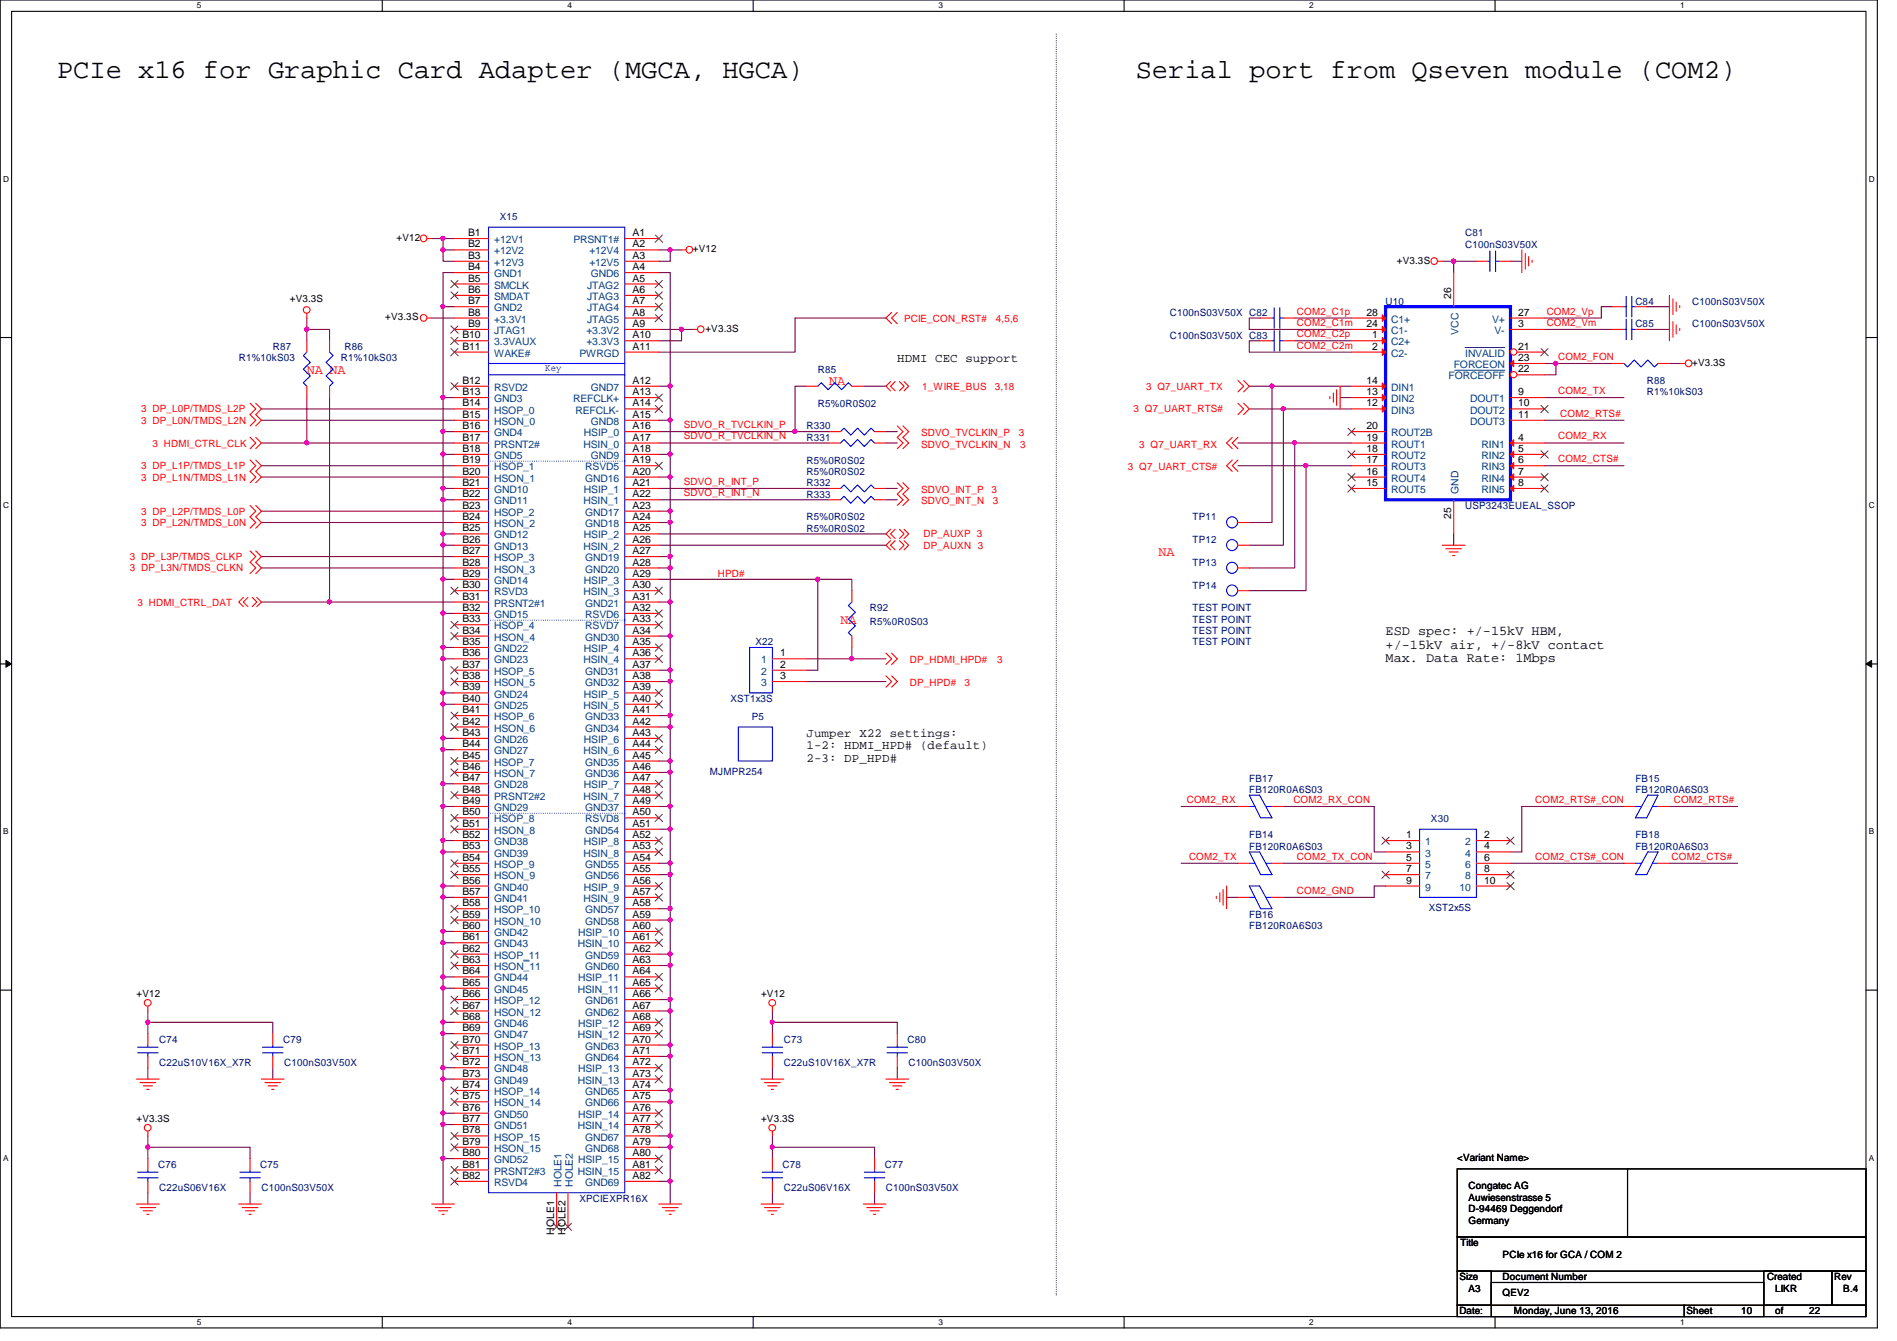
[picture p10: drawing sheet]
<svg xmlns="http://www.w3.org/2000/svg" width="297mm" height="210mm" viewBox="0 0 297 210" stroke-linecap="round" stroke-linejoin="round" font-family="sans-serif">
<defs><g id="words">
<g font-size="4.2">
<text x="8.9" y="12.3">PCIe x16 for Graphic Card Adapter (MGCA, HGCA)</text>
<text x="177.8" y="12.3">Serial port from Qseven module (COM2)</text>
</g>
<g font-size="2.1" fill="#f00">
<text x="48" y="58.5">NA NA</text>
<text x="129.8" y="60.3">NA</text>
<text x="181.4" y="87">NA</text>
<text x="131.6" y="97.7">NA</text>
</g>
<g font-size="2.1">
<text x="217" y="99.4">ESD spec: +/-15kV HBM,</text>
<text x="217" y="101.6">+/-15kV air, +/-8kV contact</text>
<text x="217" y="103.7">Max. Data Rate: 1Mbps</text>
</g>
<g font-size="1.9">
<text x="140.5" y="56.6">HDMI CEC support</text>
<text x="126.3" y="119.2">2-3: DP_HPD#</text>
<text x="126.3" y="115.3">Jumper X22 settings:</text>
<text x="126.3" y="117.3">1-2: HDMI_HPD# (default)</text>
</g>
<g font-size="1.6" fill="#000080">
<text x="78.3" y="34.5">X15</text>
<text x="229.4" y="37">C81</text>
<text x="229.4" y="38.8">C100nS03V50X</text>
<text x="217" y="47.7">U10</text>
<text x="256.1" y="47.7">C84</text>
<text x="265" y="47.7">C100nS03V50X</text>
<text x="183.2" y="49.4">C100nS03V50X C82</text>
<text x="183.2" y="53">C100nS03V50X C83</text>
<text x="256.1" y="51.2">C85</text>
<text x="265" y="51.2">C100nS03V50X</text>
<text x="37.4" y="56.6">R1%10kS03</text>
<text x="42.7" y="54.8">R87</text>
<text x="53.4" y="56.6">R1%10kS03</text>
<text x="53.9" y="54.8">R86</text>
<text x="128.1" y="58.3">R85</text>
<text x="128.1" y="63.7">R5%0R0S02</text>
<text x="257.8" y="60.1">R88</text>
<text x="257.8" y="61.9">R1%10kS03</text>
<text x="126.3" y="67.2">R330</text>
<text x="126.3" y="69">R331</text>
<text x="126.3" y="76.1">R332</text>
<text x="126.3" y="77.9">R333</text>
<text x="126.3" y="72.6">R5%0R0S02</text>
<text x="126.3" y="74.3">R5%0R0S02</text>
<text x="126.3" y="81.4">R5%0R0S02</text>
<text x="126.3" y="83.2">R5%0R0S02</text>
<text x="186.7" y="81.4">TP11</text>
<text x="229.4" y="79.7">USP3243EUEAL_SSOP</text>
<text x="186.7" y="88.6">TP13</text>
<text x="186.7" y="85">TP12</text>
<text x="136.2" y="95.7">R92</text>
<text x="186.7" y="92.1">TP14</text>
<text x="186.7" y="95.7">TEST POINT</text>
<text x="118.3" y="101">X22</text>
<text x="136.2" y="97.8">R5%0R0S03</text>
<text x="186.7" y="101">TEST POINT</text>
<text x="186.7" y="99.2">TEST POINT</text>
<text x="186.7" y="97.5">TEST POINT</text>
<text x="114.4" y="109.9">XST1x3S</text>
<text x="117.7" y="112.7">P5</text>
<text x="111.2" y="121.3">MJMPR254</text>
<text x="195.6" y="122.3">FB17</text>
<text x="195.6" y="124.1">FB120R0A6S03</text>
<text x="256.1" y="122.3">FB15</text>
<text x="256.1" y="124.1">FB120R0A6S03</text>
<text x="195.6" y="131.2">FB14</text>
<text x="224.1" y="128.7">X30</text>
<text x="256.1" y="131.2">FB18</text>
<text x="195.6" y="133">FB120R0A6S03</text>
<text x="256.1" y="133">FB120R0A6S03</text>
<text x="195.6" y="143.7">FB16</text>
<text x="223.7" y="142.6">XST2x5S</text>
<text x="195.6" y="145.5">FB120R0A6S03</text>
<text x="24.9" y="163.2">C74</text>
<text x="24.9" y="166.8">C22uS10V16X_X7R</text>
<text x="44.3" y="163.2">C79</text>
<text x="44.5" y="166.8">C100nS03V50X</text>
<text x="122.7" y="163.2">C73</text>
<text x="122.7" y="166.8">C22uS10V16X_X7R</text>
<text x="142.1" y="163.2">C80</text>
<text x="142.3" y="166.8">C100nS03V50X</text>
<text x="24.8" y="182.8">C76</text>
<text x="40.8" y="182.8">C75</text>
<text x="122.6" y="182.8">C78</text>
<text x="138.6" y="182.8">C77</text>
<text x="24.9" y="186.4">C22uS06V16X</text>
<text x="40.9" y="186.4">C100nS03V50X</text>
<text x="90.7" y="188.1">XPCIEXPR16X</text>
<text x="122.7" y="186.4">C22uS06V16X</text>
<text x="138.7" y="186.4">C100nS03V50X</text>
</g>
<g font-size="1.6">
<text x="62.1" y="37.7">+V12</text>
<text x="73.3" y="37">B1</text>
<text x="73.3" y="38.7">B2</text>
<text x="73.3" y="40.5">B3</text>
<text x="99.1" y="38.7">A2</text>
<text x="99.1" y="40.5">A3</text>
<text x="99.1" y="37">A1</text>
<text x="108.5" y="39.5">+V12</text>
<text x="218.7" y="41.3">+V3.3S</text>
<text x="45.4" y="47.3">+V3.3S</text>
<text x="73.3" y="42.3">B4</text>
<text x="73.3" y="44.1">B5</text>
<text x="73.3" y="45.8">B6</text>
<text x="73.3" y="47.6">B7</text>
<text x="99.1" y="44.1">A5</text>
<text x="99.1" y="45.8">A6</text>
<text x="99.1" y="47.6">A7</text>
<text x="99.1" y="42.3">A4</text>
<text x="227.2" y="46.8" transform="rotate(-90 227.2 46.8)">26</text>
<text x="60.3" y="50.2">+V3.3S</text>
<text x="72.4" y="53">B10</text>
<text x="73.3" y="49.4">B8</text>
<text x="73.3" y="51.2">B9</text>
<text x="99.1" y="51.2">A9</text>
<text x="99.1" y="53">A10</text>
<text x="99.1" y="49.4">A8</text>
<text x="110.4" y="51.9">+V3.3S</text>
<text x="213.9" y="49.4">28</text>
<text x="213.9" y="51.2">24</text>
<text x="214.8" y="53">1</text>
<text x="237.7" y="49.4">27</text>
<text x="237.7" y="51.2">3</text>
<text x="72.4" y="54.7">B11</text>
<text x="99.1" y="54.7">A11</text>
<text x="214.8" y="54.7">2</text>
<text x="237.7" y="58.3">22</text>
<text x="237.7" y="54.7">21</text>
<text x="237.7" y="56.5">23</text>
<text x="265" y="57.3">+V3.3S</text>
<text x="72.4" y="60.1">B12</text>
<text x="72.4" y="61.8">B13</text>
<text x="72.4" y="63.6">B14</text>
<text x="72.4" y="65.4">B15</text>
<text x="99.1" y="63.6">A14</text>
<text x="99.1" y="61.8">A13</text>
<text x="99.1" y="60.1">A12</text>
<text x="99.1" y="65.4">A15</text>
<text x="213.9" y="60.1">14</text>
<text x="213.9" y="61.8">13</text>
<text x="213.9" y="63.6">12</text>
<text x="237.7" y="61.8">9</text>
<text x="237.7" y="63.6">10</text>
<text x="237.7" y="65.4">11</text>
<text x="72.4" y="67.2">B16</text>
<text x="72.4" y="69">B17</text>
<text x="72.4" y="70.7">B18</text>
<text x="99.1" y="67.2">A16</text>
<text x="99.1" y="70.7">A18</text>
<text x="99.1" y="69">A17</text>
<text x="213.9" y="67.2">20</text>
<text x="213.9" y="69">19</text>
<text x="213.9" y="70.7">18</text>
<text x="237.7" y="69">4</text>
<text x="237.7" y="70.7">5</text>
<text x="72.4" y="72.5">B19</text>
<text x="72.4" y="74.3">B20</text>
<text x="72.4" y="76.1">B21</text>
<text x="72.4" y="77.9">B22</text>
<text x="99.1" y="74.3">A20</text>
<text x="99.1" y="72.5">A19</text>
<text x="99.1" y="76.1">A21</text>
<text x="99.1" y="77.9">A22</text>
<text x="213.9" y="72.5">17</text>
<text x="213.9" y="74.3">16</text>
<text x="213.9" y="76.1">15</text>
<text x="237.7" y="72.5">6</text>
<text x="237.7" y="74.3">7</text>
<text x="237.7" y="76.1">8</text>
<text x="72.4" y="79.6">B23</text>
<text x="72.4" y="81.4">B24</text>
<text x="72.4" y="83.2">B25</text>
<text x="99.1" y="79.6">A23</text>
<text x="99.1" y="81.4">A24</text>
<text x="99.1" y="83.2">A25</text>
<text x="227.2" y="81.2" transform="rotate(-90 227.2 81.2)">25</text>
<text x="72.4" y="85">B26</text>
<text x="72.4" y="86.7">B27</text>
<text x="72.4" y="88.5">B28</text>
<text x="99.1" y="86.7">A27</text>
<text x="99.1" y="88.5">A28</text>
<text x="99.1" y="85">A26</text>
<text x="72.4" y="90.3">B29</text>
<text x="72.4" y="92.1">B30</text>
<text x="72.4" y="93.9">B31</text>
<text x="72.4" y="95.6">B32</text>
<text x="99.1" y="93.9">A31</text>
<text x="99.1" y="90.3">A29</text>
<text x="99.1" y="95.6">A32</text>
<text x="99.1" y="92.1">A30</text>
<text x="72.4" y="97.4">B33</text>
<text x="72.4" y="99.2">B34</text>
<text x="72.4" y="101">B35</text>
<text x="99.1" y="99.2">A34</text>
<text x="99.1" y="97.4">A33</text>
<text x="99.1" y="101">A35</text>
<text x="72.4" y="102.7">B36</text>
<text x="72.4" y="104.5">B37</text>
<text x="72.4" y="106.3">B38</text>
<text x="99.1" y="104.5">A37</text>
<text x="99.1" y="106.3">A38</text>
<text x="99.1" y="102.7">A36</text>
<text x="122.2" y="102.7">1</text>
<text x="122.2" y="104.5">2</text>
<text x="122.2" y="106.3">3</text>
<text x="72.4" y="108.1">B39</text>
<text x="72.4" y="109.9">B40</text>
<text x="72.4" y="111.6">B41</text>
<text x="72.4" y="113.4">B42</text>
<text x="99.1" y="111.6">A41</text>
<text x="99.1" y="113.4">A42</text>
<text x="99.1" y="108.1">A39</text>
<text x="99.1" y="109.9">A40</text>
<text x="72.4" y="115.2">B43</text>
<text x="72.4" y="117">B44</text>
<text x="72.4" y="118.7">B45</text>
<text x="99.1" y="118.7">A45</text>
<text x="99.1" y="115.2">A43</text>
<text x="99.1" y="117">A44</text>
<text x="72.4" y="120.5">B46</text>
<text x="72.4" y="122.3">B47</text>
<text x="72.4" y="124.1">B48</text>
<text x="72.4" y="125.9">B49</text>
<text x="99.1" y="120.5">A46</text>
<text x="99.1" y="125.9">A49</text>
<text x="99.1" y="122.3">A47</text>
<text x="99.1" y="124.1">A48</text>
<text x="72.4" y="127.6">B50</text>
<text x="72.4" y="129.4">B51</text>
<text x="72.4" y="131.2">B52</text>
<text x="99.1" y="129.4">A51</text>
<text x="99.1" y="127.6">A50</text>
<text x="99.1" y="131.2">A52</text>
<text x="220.2" y="131.2">1</text>
<text x="232.4" y="131.2">2</text>
<text x="72.4" y="133">B53</text>
<text x="72.4" y="134.7">B54</text>
<text x="72.4" y="136.5">B55</text>
<text x="99.1" y="134.7">A54</text>
<text x="99.1" y="136.5">A55</text>
<text x="99.1" y="133">A53</text>
<text x="220.2" y="133">3</text>
<text x="220.2" y="134.7">5</text>
<text x="220.2" y="136.5">7</text>
<text x="232.4" y="133">4</text>
<text x="232.4" y="134.7">6</text>
<text x="232.4" y="136.5">8</text>
<text x="72.4" y="138.3">B56</text>
<text x="72.4" y="140.1">B57</text>
<text x="72.4" y="141.9">B58</text>
<text x="72.4" y="143.6">B59</text>
<text x="99.1" y="141.9">A58</text>
<text x="99.1" y="143.6">A59</text>
<text x="99.1" y="138.3">A56</text>
<text x="99.1" y="140.1">A57</text>
<text x="220.2" y="138.3">9</text>
<text x="232.4" y="138.3">10</text>
<text x="72.4" y="145.4">B60</text>
<text x="72.4" y="147.2">B61</text>
<text x="72.4" y="149">B62</text>
<text x="99.1" y="145.4">A60</text>
<text x="99.1" y="149">A62</text>
<text x="99.1" y="147.2">A61</text>
<text x="72.4" y="150.7">B63</text>
<text x="72.4" y="152.5">B64</text>
<text x="72.4" y="154.3">B65</text>
<text x="99.1" y="152.5">A64</text>
<text x="99.1" y="150.7">A63</text>
<text x="99.1" y="154.3">A65</text>
<text x="21.4" y="156.1">+V12</text>
<text x="72.4" y="156.1">B66</text>
<text x="72.4" y="157.9">B67</text>
<text x="72.4" y="159.6">B68</text>
<text x="72.4" y="161.4">B69</text>
<text x="99.1" y="159.6">A68</text>
<text x="99.1" y="156.1">A66</text>
<text x="99.1" y="157.9">A67</text>
<text x="99.1" y="161.4">A69</text>
<text x="119.2" y="156.1">+V12</text>
<text x="72.4" y="163.2">B70</text>
<text x="72.4" y="165">B71</text>
<text x="72.4" y="166.8">B72</text>
<text x="99.1" y="166.8">A72</text>
<text x="99.1" y="163.2">A70</text>
<text x="99.1" y="165">A71</text>
<text x="72.4" y="168.5">B73</text>
<text x="72.4" y="170.3">B74</text>
<text x="72.4" y="172.1">B75</text>
<text x="72.4" y="173.9">B76</text>
<text x="99.1" y="173.9">A76</text>
<text x="99.1" y="170.3">A74</text>
<text x="99.1" y="172.1">A75</text>
<text x="99.1" y="168.5">A73</text>
<text x="21.4" y="175.7">+V3.3S</text>
<text x="72.4" y="175.6">B77</text>
<text x="72.4" y="177.4">B78</text>
<text x="72.4" y="179.2">B79</text>
<text x="99.1" y="177.4">A78</text>
<text x="99.1" y="179.2">A79</text>
<text x="99.1" y="175.6">A77</text>
<text x="119.2" y="175.7">+V3.3S</text>
<text x="72.4" y="181">B80</text>
<text x="72.4" y="182.8">B81</text>
<text x="72.4" y="184.5">B82</text>
<text x="99.1" y="181">A80</text>
<text x="99.1" y="184.5">A82</text>
<text x="99.1" y="182.8">A81</text>
<text x="228.2" y="181.7">&lt;Variant Name&gt;</text>
<text x="230" y="186.2">Congatec AG</text>
<text x="230" y="188">Auwiesenstrasse 5</text>
<text x="230" y="189.7">D-94469 Deggendorf</text>
<text x="230" y="191.5">Germany</text>
<text x="86.8" y="193.3" transform="rotate(-90 86.8 193.3)">HOLE1</text>
<text x="88.6" y="193.3" transform="rotate(-90 88.6 193.3)">HOLE2</text>
<text x="228.7" y="195.1">Title</text>
<text x="235.3" y="196.8">PCIe x16 for GCA / COM 2</text>
<text x="228.5" y="200.4">Size</text>
<text x="230" y="202.2">A3</text>
<text x="235.3" y="200.4">Document Number</text>
<text x="235.3" y="202.9">QEV2</text>
<text x="276.7" y="200.4">Created</text>
<text x="278" y="202.2">LIKR</text>
<text x="287.2" y="200.4">Rev</text>
<text x="288.6" y="202.2">B.4</text>
<text x="228.5" y="205.7">Date:</text>
<text x="237.1" y="205.7">Monday, June 13, 2016</text>
<text x="264.1" y="205.7">Sheet</text>
<text x="272.6" y="205.7">10</text>
<text x="278" y="205.7">of</text>
<text x="283.3" y="205.7">22</text>
</g>
<g font-size="1.6" fill="#004080">
<text x="77.4" y="38.1">+12V1</text>
<text x="77.4" y="39.8">+12V2</text>
<text x="77.4" y="41.6">+12V3</text>
<text x="89.8" y="38.1">PRSNT1#</text>
<text x="92.3" y="39.8">+12V4</text>
<text x="92.3" y="41.6">+12V5</text>
<text x="77.4" y="43.4">GND1</text>
<text x="77.4" y="45.2">SMCLK</text>
<text x="77.4" y="46.9">SMDAT</text>
<text x="91.9" y="45.2">JTAG2</text>
<text x="91.9" y="46.9">JTAG3</text>
<text x="92.5" y="43.4">GND6</text>
<text x="77.4" y="48.7">GND2</text>
<text x="77.4" y="50.5">+3.3V1</text>
<text x="77.4" y="52.3">JTAG1</text>
<text x="91.8" y="52.3">+3.3V2</text>
<text x="91.9" y="48.7">JTAG4</text>
<text x="91.9" y="50.5">JTAG5</text>
<text x="217.8" y="50.5">C1+</text>
<text x="217.8" y="52.3">C1-</text>
<text x="228.4" y="52.4" transform="rotate(-90 228.4 52.4)">VCC</text>
<text x="233.6" y="50.5">V+</text>
<text x="234" y="52.3">V-</text>
<text x="77.4" y="54.1">3.3VAUX</text>
<text x="77.4" y="55.8">WAKE#</text>
<text x="90.7" y="55.8">PWRGD</text>
<text x="91.8" y="54.1">+3.3V3</text>
<text x="217.8" y="54.1">C2+</text>
<text x="217.8" y="55.8">C2-</text>
<text x="226.8" y="59.4">FORCEOFF</text>
<text x="227.6" y="57.6">FORCEON</text>
<text x="229.4" y="55.8">INVALID</text>
<text x="77.4" y="61.2">RSVD2</text>
<text x="77.4" y="62.9">GND3</text>
<text x="77.4" y="64.7">HSOP_0</text>
<text x="89.7" y="62.9">REFCLK+</text>
<text x="90.1" y="64.7">REFCLK-</text>
<text x="92.5" y="61.2">GND7</text>
<text x="217.8" y="61.2">DIN1</text>
<text x="217.8" y="62.9">DIN2</text>
<text x="217.8" y="64.7">DIN3</text>
<text x="230.2" y="62.9">DOUT1</text>
<text x="230.2" y="64.7">DOUT2</text>
<text x="77.4" y="66.5">HSON_0</text>
<text x="77.4" y="68.3">GND4</text>
<text x="77.4" y="70.1">PRSNT2#</text>
<text x="77.4" y="71.8">GND5</text>
<text x="91.4" y="70.1">HSIN_0</text>
<text x="91.4" y="68.3">HSIP_0</text>
<text x="92.5" y="66.5">GND8</text>
<text x="92.5" y="71.8">GND9</text>
<text x="217.8" y="68.3">ROUT2B</text>
<text x="217.8" y="70.1">ROUT1</text>
<text x="217.8" y="71.8">ROUT2</text>
<text x="230.2" y="66.5">DOUT3</text>
<text x="232" y="70.1">RIN1</text>
<text x="232" y="71.8">RIN2</text>
<text x="77.4" y="73.6">HSOP_1</text>
<text x="77.4" y="75.4">HSON_1</text>
<text x="77.4" y="77.2">GND10</text>
<text x="91.4" y="77.2">HSIP_1</text>
<text x="91.6" y="75.4">GND16</text>
<text x="91.6" y="73.6">RSVD5</text>
<text x="217.8" y="73.6">ROUT3</text>
<text x="217.8" y="75.4">ROUT4</text>
<text x="217.8" y="77.2">ROUT5</text>
<text x="228.4" y="77.3" transform="rotate(-90 228.4 77.3)">GND</text>
<text x="232" y="73.6">RIN3</text>
<text x="232" y="75.4">RIN4</text>
<text x="232" y="77.2">RIN5</text>
<text x="77.4" y="79">GND11</text>
<text x="77.4" y="80.7">HSOP_2</text>
<text x="77.4" y="82.5">HSON_2</text>
<text x="91.4" y="79">HSIN_1</text>
<text x="91.6" y="80.7">GND17</text>
<text x="91.6" y="82.5">GND18</text>
<text x="77.4" y="84.3">GND12</text>
<text x="77.4" y="86.1">GND13</text>
<text x="77.4" y="87.8">HSOP_3</text>
<text x="77.4" y="89.6">HSON_3</text>
<text x="91.4" y="86.1">HSIN_2</text>
<text x="91.4" y="84.3">HSIP_2</text>
<text x="91.6" y="87.8">GND19</text>
<text x="91.6" y="89.6">GND20</text>
<text x="77.4" y="91.4">GND14</text>
<text x="77.4" y="93.2">RSVD3</text>
<text x="77.4" y="95">PRSNT2#1</text>
<text x="91.4" y="93.2">HSIN_3</text>
<text x="91.4" y="91.4">HSIP_3</text>
<text x="91.6" y="95">GND21</text>
<text x="77.4" y="96.7">GND15</text>
<text x="77.4" y="98.5">HSOP_4</text>
<text x="77.4" y="100.3">HSON_4</text>
<text x="91.6" y="100.3">GND30</text>
<text x="91.6" y="96.7">RSVD6</text>
<text x="91.6" y="98.5">RSVD7</text>
<text x="77.4" y="102.1">GND22</text>
<text x="77.4" y="103.8">GND23</text>
<text x="77.4" y="105.6">HSOP_5</text>
<text x="77.4" y="107.4">HSON_5</text>
<text x="91.4" y="103.8">HSIN_4</text>
<text x="91.4" y="102.1">HSIP_4</text>
<text x="91.6" y="105.6">GND31</text>
<text x="91.6" y="107.4">GND32</text>
<text x="119.2" y="103.8">1</text>
<text x="119.2" y="105.6">2</text>
<text x="119.2" y="107.4">3</text>
<text x="77.4" y="109.2">GND24</text>
<text x="77.4" y="111">GND25</text>
<text x="77.4" y="112.7">HSOP_6</text>
<text x="91.4" y="111">HSIN_5</text>
<text x="91.4" y="109.2">HSIP_5</text>
<text x="91.6" y="112.7">GND33</text>
<text x="77.4" y="114.5">HSON_6</text>
<text x="77.4" y="116.3">GND26</text>
<text x="77.4" y="118.1">GND27</text>
<text x="77.4" y="119.8">HSOP_7</text>
<text x="91.4" y="118.1">HSIN_6</text>
<text x="91.4" y="116.3">HSIP_6</text>
<text x="91.6" y="114.5">GND34</text>
<text x="91.6" y="119.8">GND35</text>
<text x="77.4" y="121.6">HSON_7</text>
<text x="77.4" y="123.4">GND28</text>
<text x="77.4" y="125.2">PRSNT2#2</text>
<text x="91.4" y="125.2">HSIN_7</text>
<text x="91.4" y="123.4">HSIP_7</text>
<text x="91.6" y="121.6">GND36</text>
<text x="77.4" y="127">GND29</text>
<text x="77.4" y="128.7">HSOP_8</text>
<text x="77.4" y="130.5">HSON_8</text>
<text x="91.6" y="127">GND37</text>
<text x="91.6" y="130.5">GND54</text>
<text x="91.6" y="128.7">RSVD8</text>
<text x="77.4" y="132.3">GND38</text>
<text x="77.4" y="134.1">GND39</text>
<text x="77.4" y="135.8">HSOP_9</text>
<text x="77.4" y="137.6">HSON_9</text>
<text x="91.4" y="134.1">HSIN_8</text>
<text x="91.4" y="132.3">HSIP_8</text>
<text x="91.6" y="135.8">GND55</text>
<text x="91.6" y="137.6">GND56</text>
<text x="223.2" y="132.3">1</text>
<text x="223.2" y="134.1">3</text>
<text x="223.2" y="135.8">5</text>
<text x="223.2" y="137.6">7</text>
<text x="229.4" y="132.3">2</text>
<text x="229.4" y="134.1">4</text>
<text x="229.4" y="135.8">6</text>
<text x="229.4" y="137.6">8</text>
<text x="77.4" y="139.4">GND40</text>
<text x="77.4" y="141.2">GND41</text>
<text x="77.4" y="143">HSOP_10</text>
<text x="91.4" y="141.2">HSIN_9</text>
<text x="91.4" y="139.4">HSIP_9</text>
<text x="91.6" y="143">GND57</text>
<text x="223.2" y="139.4">9</text>
<text x="228.5" y="139.4">10</text>
<text x="77.4" y="144.7">HSON_10</text>
<text x="77.4" y="146.5">GND42</text>
<text x="77.4" y="148.3">GND43</text>
<text x="90.5" y="148.3">HSIN_10</text>
<text x="90.5" y="146.5">HSIP_10</text>
<text x="91.6" y="144.7">GND58</text>
<text x="77.4" y="150.1">HSOP_11</text>
<text x="77.4" y="151.8">HSON_11</text>
<text x="77.4" y="153.6">GND44</text>
<text x="77.4" y="155.4">GND45</text>
<text x="90.5" y="155.4">HSIN_11</text>
<text x="90.5" y="153.6">HSIP_11</text>
<text x="91.6" y="150.1">GND59</text>
<text x="91.6" y="151.8">GND60</text>
<text x="77.4" y="157.2">HSOP_12</text>
<text x="77.4" y="159">HSON_12</text>
<text x="77.4" y="160.7">GND46</text>
<text x="90.5" y="160.7">HSIP_12</text>
<text x="91.6" y="157.2">GND61</text>
<text x="91.6" y="159">GND62</text>
<text x="77.4" y="162.5">GND47</text>
<text x="77.4" y="164.3">HSOP_13</text>
<text x="77.4" y="166.1">HSON_13</text>
<text x="77.4" y="167.9">GND48</text>
<text x="90.5" y="162.5">HSIN_12</text>
<text x="90.5" y="167.9">HSIP_13</text>
<text x="91.6" y="164.3">GND63</text>
<text x="91.6" y="166.1">GND64</text>
<text x="77.4" y="169.6">GND49</text>
<text x="77.4" y="171.4">HSOP_14</text>
<text x="77.4" y="173.2">HSON_14</text>
<text x="90.5" y="169.6">HSIN_13</text>
<text x="91.6" y="171.4">GND65</text>
<text x="91.6" y="173.2">GND66</text>
<text x="77.4" y="175">GND50</text>
<text x="77.4" y="176.7">GND51</text>
<text x="77.4" y="178.5">HSOP_15</text>
<text x="90.5" y="176.7">HSIN_14</text>
<text x="90.5" y="175">HSIP_14</text>
<text x="91.6" y="178.5">GND67</text>
<text x="77.4" y="180.3">HSON_15</text>
<text x="77.4" y="182.1">GND52</text>
<text x="77.4" y="183.9">PRSNT2#3</text>
<text x="77.4" y="185.6">RSVD4</text>
<text x="87.9" y="185.8" transform="rotate(-90 87.9 185.8)">HOLE1</text>
<text x="89.7" y="185.8" transform="rotate(-90 89.7 185.8)">HOLE2</text>
<text x="90.5" y="183.9">HSIN_15</text>
<text x="90.5" y="182.1">HSIP_15</text>
<text x="91.6" y="180.3">GND68</text>
<text x="91.6" y="185.6">GND69</text>
</g>
<g font-size="1.6" fill="#f00">
<text x="141.6" y="50.3">PCIE_CON_RST#</text>
<text x="156" y="50.3">4,5,6</text>
<text x="203.1" y="49.2">COM2_C1p</text>
<text x="203.1" y="51">COM2_C1m</text>
<text x="203.1" y="52.8">COM2_C2p</text>
<text x="242.2" y="51">COM2_Vm</text>
<text x="242.2" y="49.2">COM2_Vp</text>
<text x="203.1" y="54.6">COM2_C2m</text>
<text x="244" y="56.3">COM2_FON</text>
<text x="22.1" y="64.6">3 DP_L0P/TMDS_L2P</text>
<text x="144.4" y="61">1_WIRE_BUS</text>
<text x="155.8" y="61">3,18</text>
<text x="177.5" y="64.6">3 Q7_UART_RTS#</text>
<text x="179.4" y="61">3 Q7_UART_TX</text>
<text x="244" y="61.7">COM2_TX</text>
<text x="244.3" y="65.2">COM2_RTS#</text>
<text x="22.1" y="66.3">3 DP_L0N/TMDS_L2N</text>
<text x="23.9" y="69.9">3 HDMI_CTRL_CLK</text>
<text x="107.1" y="67">SDVO_R_TVCLKIN_P</text>
<text x="107.1" y="68.8">SDVO_R_TVCLKIN_N</text>
<text x="144.2" y="68.3">SDVO_TVCLKIN_P</text>
<text x="144.2" y="70.1">SDVO_TVCLKIN_N</text>
<text x="159.5" y="68.3">3</text>
<text x="159.7" y="70.1">3</text>
<text x="178.4" y="70.1">3 Q7_UART_RX</text>
<text x="244" y="68.8">COM2_RX</text>
<text x="22.1" y="73.4">3 DP_L1P/TMDS_L1P</text>
<text x="22.1" y="75.2">3 DP_L1N/TMDS_L1N</text>
<text x="107.1" y="75.9">SDVO_R_INT_P</text>
<text x="107.1" y="77.7">SDVO_R_INT_N</text>
<text x="144.2" y="77.2">SDVO_INT_P</text>
<text x="155.3" y="77.2">3</text>
<text x="176.6" y="73.6">3 Q7_UART_CTS#</text>
<text x="244" y="72.3">COM2_CTS#</text>
<text x="22.1" y="80.6">3 DP_L2P/TMDS_L0P</text>
<text x="22.1" y="82.3">3 DP_L2N/TMDS_L0N</text>
<text x="144.2" y="79">SDVO_INT_N</text>
<text x="155.4" y="79">3</text>
<text x="20.3" y="87.7">3 DP_L3P/TMDS_CLKP</text>
<text x="20.3" y="89.5">3 DP_L3N/TMDS_CLKN</text>
<text x="144.6" y="84.1">DP_AUXP 3</text>
<text x="144.6" y="85.9">DP_AUXN 3</text>
<text x="21.5" y="94.8">3 HDMI_CTRL_DAT</text>
<text x="112.4" y="90.3">HPD#</text>
<text x="142.4" y="103.8">DP_HDMI_HPD#</text>
<text x="142.4" y="107.4">DP_HPD#</text>
<text x="151" y="107.4">3</text>
<text x="156.2" y="103.8">3</text>
<text x="185.8" y="125.7">COM2_RX</text>
<text x="202.5" y="125.7">COM2_RX_CON</text>
<text x="240.4" y="125.7">COM2_RTS#_CON</text>
<text x="262.1" y="125.7">COM2_RTS#</text>
<text x="186.2" y="134.6">COM2_TX</text>
<text x="203.1" y="134.6">COM2_TX_CON</text>
<text x="240.4" y="134.6">COM2_CTS#_CON</text>
<text x="261.7" y="134.6">COM2_CTS#</text>
<text x="203.1" y="139.9">COM2_GND</text>
</g>
<text font-size="1.6" fill="#00f" x="85.4" y="58.1">Key</text>
<g font-size="1.3">
<text x="30.8" y="1.3">5</text>
<text x="88.9" y="1.3">4</text>
<text x="146.9" y="1.3">3</text>
<text x="205" y="1.3">2</text>
<text x="263.1" y="1.3">1</text>
<text x=".5" y="28.4">D</text>
<text x="292.6" y="28.4">D</text>
<text x=".5" y="79.5">C</text>
<text x="292.6" y="79.5">C</text>
<text x=".5" y="130.6">B</text>
<text x="292.6" y="130.6">B</text>
<text x=".5" y="181.7">A</text>
<text x="292.6" y="181.7">A</text>
<text x="30.8" y="207.4">5</text>
<text x="88.9" y="207.4">4</text>
<text x="146.9" y="207.4">3</text>
<text x="205" y="207.4">2</text>
<text x="263.1" y="207.4">1</text>
</g>
</g></defs>
<path d="M0 0h294v207.9h-294zM1.8 1.8h290.4v204.3h-290.4z" fill="none" stroke="#000" stroke-width=".17"/>
<g fill="#fff">
<path d="M30.8 .2h.7v1.4h-.7z"/>
<path d="M30.8 206.2h.7v1.4h-.7z"/>
</g>
<path d="M59.9 0v1.8M59.9 206.1v1.8" fill="none" stroke="#000" stroke-width=".17"/>
<g fill="#fff">
<path d="M88.9 .2h.6v1.4h-.6z"/>
<path d="M88.9 206.2h.6v1.4h-.6z"/>
</g>
<path d="M117.9 0v1.8M117.9 206.1v1.8" fill="none" stroke="#000" stroke-width=".17"/>
<g fill="#fff">
<path d="M146.9 .2h.7v1.4h-.7z"/>
<path d="M146.9 206.2h.7v1.4h-.7z"/>
</g>
<path d="M176 0v1.8M176 206.1v1.8" fill="none" stroke="#000" stroke-width=".17"/>
<g fill="#fff">
<path d="M205 .2h.7v1.4h-.7z"/>
<path d="M205 206.2h.7v1.4h-.7z"/>
</g>
<path d="M234.1 0v1.8M234.1 206.1v1.8" fill="none" stroke="#000" stroke-width=".17"/>
<g fill="#fff">
<path d="M263.1 .2h.7v1.4h-.7z"/>
<path d="M263.1 206.2h.7v1.4h-.7z"/>
<path d="M.5 27.3h.9v1.4h-.9z"/>
<path d="M292.6 27.3h.9v1.4h-.9z"/>
<path d="M.5 78.4h.9v1.4h-.9z"/>
<path d="M292.6 78.4h.9v1.4h-.9z"/>
</g>
<path d="M0 52.8h1.8M292.2 52.8h1.8" fill="none" stroke="#000" stroke-width=".17"/>
<g fill="#fff">
<path d="M.5 129.5h.8v1.4h-.8z"/>
<path d="M292.6 129.5h.9v1.4h-.9z"/>
</g>
<path d="M0 103.9h1.8M292.2 103.9h1.8" fill="none" stroke="#000" stroke-width=".17"/>
<path d="M.9 103.4l.9 .5-.9 .5zM292.2 103.9l.9-.5v1z" fill="#000"/>
<path d="M.9 103.4l.9 .5-.9 .5zM292.2 103.9l.9-.5v1z" fill="none" stroke="#000" stroke-width=".16"/>
<g fill="#fff">
<path d="M.5 180.5h.8v1.4h-.8z"/>
<path d="M292.6 180.5h.9v1.4h-.9z"/>
</g>
<path d="M0 155h1.8M292.2 155h1.8" fill="none" stroke="#000" stroke-width=".17"/>
<path d="M165.4 5.3v197.4M165.4 202.7h.1" fill="none" stroke="#000" stroke-width=".17" stroke-dasharray="0 .3"/>
<path d="M69.4 37.3h1.8" fill="none" stroke="#800040" stroke-width=".17"/>
<circle cx="69.4" cy="37.3" r=".32" fill="#f0f"/>
<circle cx="69.4" cy="37.3" r=".32" fill="none" stroke="#f0f" stroke-width=".17"/>
<path d="M69.4 39.1v1.8h1.8" fill="none" stroke="#800040" stroke-width=".17"/>
<circle cx="69.4" cy="39.1" r=".32" fill="#f0f"/>
<circle cx="69.4" cy="39.1" r=".32" fill="none" stroke="#f0f" stroke-width=".17"/>
<path d="M67.6 37.3h1.8v1.8h1.8M106.7 39.1h-1.8v1.8" fill="none" stroke="#800040" stroke-width=".17"/>
<circle cx="104.9" cy="39.1" r=".32" fill="#f0f"/>
<circle cx="104.9" cy="39.1" r=".32" fill="none" stroke="#f0f" stroke-width=".17"/>
<path d="M103.2 39.1h1.7M103.2 40.9h1.7M106.7 51.6h1.8" fill="none" stroke="#800040" stroke-width=".17"/>
<circle cx="106.7" cy="51.5" r=".32" fill="#f0f"/>
<circle cx="106.7" cy="51.5" r=".32" fill="none" stroke="#f0f" stroke-width=".17"/>
<path d="M67.6 49.8h3.6M69.4 48v14.2M69.4 48h1.8M71.2 42.7h-1.8v5.3M106.7 51.6v1.7h-3.5" fill="none" stroke="#800040" stroke-width=".17"/>
<circle cx="69.4" cy="48" r=".32" fill="#f0f"/>
<circle cx="69.4" cy="48" r=".32" fill="none" stroke="#f0f" stroke-width=".17"/>
<path d="M71.2 62.2h-1.8v5.4" fill="none" stroke="#800040" stroke-width=".17"/>
<circle cx="69.4" cy="62.2" r=".32" fill="#f0f"/>
<circle cx="69.4" cy="62.2" r=".32" fill="none" stroke="#f0f" stroke-width=".17"/>
<path d="M71.2 67.6h-1.8v3.5" fill="none" stroke="#800040" stroke-width=".17"/>
<circle cx="69.4" cy="67.5" r=".32" fill="#f0f"/>
<circle cx="69.4" cy="67.5" r=".32" fill="none" stroke="#f0f" stroke-width=".17"/>
<path d="M71.2 71.1h-1.8v5.4" fill="none" stroke="#800040" stroke-width=".17"/>
<circle cx="69.4" cy="71.1" r=".32" fill="#f0f"/>
<circle cx="69.4" cy="71.1" r=".32" fill="none" stroke="#f0f" stroke-width=".17"/>
<path d="M71.2 76.5h-1.8v1.7" fill="none" stroke="#800040" stroke-width=".17"/>
<circle cx="69.4" cy="76.4" r=".32" fill="#f0f"/>
<circle cx="69.4" cy="76.4" r=".32" fill="none" stroke="#f0f" stroke-width=".17"/>
<path d="M71.2 78.2h-1.8v5.4" fill="none" stroke="#800040" stroke-width=".17"/>
<circle cx="69.4" cy="78.2" r=".32" fill="#f0f"/>
<circle cx="69.4" cy="78.2" r=".32" fill="none" stroke="#f0f" stroke-width=".17"/>
<path d="M71.2 83.6h-1.8v1.7" fill="none" stroke="#800040" stroke-width=".17"/>
<circle cx="69.4" cy="83.5" r=".32" fill="#f0f"/>
<circle cx="69.4" cy="83.5" r=".32" fill="none" stroke="#f0f" stroke-width=".17"/>
<path d="M71.2 85.3h-1.8v5.4" fill="none" stroke="#800040" stroke-width=".17"/>
<circle cx="69.4" cy="85.3" r=".32" fill="#f0f"/>
<circle cx="69.4" cy="85.3" r=".32" fill="none" stroke="#f0f" stroke-width=".17"/>
<path d="M71.2 90.7h-1.8v5.3" fill="none" stroke="#800040" stroke-width=".17"/>
<circle cx="69.4" cy="90.7" r=".32" fill="#f0f"/>
<circle cx="69.4" cy="90.7" r=".32" fill="none" stroke="#f0f" stroke-width=".17"/>
<path d="M71.2 96h-1.8v5.3" fill="none" stroke="#800040" stroke-width=".17"/>
<circle cx="69.4" cy="96" r=".32" fill="#f0f"/>
<circle cx="69.4" cy="96" r=".32" fill="none" stroke="#f0f" stroke-width=".17"/>
<path d="M71.2 101.3h-1.8v1.8" fill="none" stroke="#800040" stroke-width=".17"/>
<circle cx="69.4" cy="101.3" r=".32" fill="#f0f"/>
<circle cx="69.4" cy="101.3" r=".32" fill="none" stroke="#f0f" stroke-width=".17"/>
<path d="M71.2 103.1h-1.8v5.4" fill="none" stroke="#800040" stroke-width=".17"/>
<circle cx="69.4" cy="103.1" r=".32" fill="#f0f"/>
<circle cx="69.4" cy="103.1" r=".32" fill="none" stroke="#f0f" stroke-width=".17"/>
<path d="M71.2 108.5h-1.8v1.7" fill="none" stroke="#800040" stroke-width=".17"/>
<circle cx="69.4" cy="108.4" r=".32" fill="#f0f"/>
<circle cx="69.4" cy="108.4" r=".32" fill="none" stroke="#f0f" stroke-width=".17"/>
<path d="M71.2 110.2h-1.8v5.4" fill="none" stroke="#800040" stroke-width=".17"/>
<circle cx="69.4" cy="110.2" r=".32" fill="#f0f"/>
<circle cx="69.4" cy="110.2" r=".32" fill="none" stroke="#f0f" stroke-width=".17"/>
<path d="M71.2 115.6h-1.8v1.7" fill="none" stroke="#800040" stroke-width=".17"/>
<circle cx="69.4" cy="115.5" r=".32" fill="#f0f"/>
<circle cx="69.4" cy="115.5" r=".32" fill="none" stroke="#f0f" stroke-width=".17"/>
<path d="M71.2 117.3h-1.8v5.4" fill="none" stroke="#800040" stroke-width=".17"/>
<circle cx="69.4" cy="117.3" r=".32" fill="#f0f"/>
<circle cx="69.4" cy="117.3" r=".32" fill="none" stroke="#f0f" stroke-width=".17"/>
<path d="M71.2 122.7h-1.8v3.5" fill="none" stroke="#800040" stroke-width=".17"/>
<circle cx="69.4" cy="122.7" r=".32" fill="#f0f"/>
<circle cx="69.4" cy="122.7" r=".32" fill="none" stroke="#f0f" stroke-width=".17"/>
<path d="M71.2 126.2h-1.8v5.4" fill="none" stroke="#800040" stroke-width=".17"/>
<circle cx="69.4" cy="126.2" r=".32" fill="#f0f"/>
<circle cx="69.4" cy="126.2" r=".32" fill="none" stroke="#f0f" stroke-width=".17"/>
<path d="M71.2 131.6h-1.8v1.7" fill="none" stroke="#800040" stroke-width=".17"/>
<circle cx="69.4" cy="131.5" r=".32" fill="#f0f"/>
<circle cx="69.4" cy="131.5" r=".32" fill="none" stroke="#f0f" stroke-width=".17"/>
<path d="M71.2 133.3h-1.8v5.4" fill="none" stroke="#800040" stroke-width=".17"/>
<circle cx="69.4" cy="133.3" r=".32" fill="#f0f"/>
<circle cx="69.4" cy="133.3" r=".32" fill="none" stroke="#f0f" stroke-width=".17"/>
<path d="M71.2 138.7h-1.8v1.8" fill="none" stroke="#800040" stroke-width=".17"/>
<circle cx="69.4" cy="138.7" r=".32" fill="#f0f"/>
<circle cx="69.4" cy="138.7" r=".32" fill="none" stroke="#f0f" stroke-width=".17"/>
<path d="M71.2 140.5h-1.8v5.3" fill="none" stroke="#800040" stroke-width=".17"/>
<circle cx="69.4" cy="140.4" r=".32" fill="#f0f"/>
<circle cx="69.4" cy="140.4" r=".32" fill="none" stroke="#f0f" stroke-width=".17"/>
<path d="M71.2 145.8h-1.8v1.8" fill="none" stroke="#800040" stroke-width=".17"/>
<circle cx="69.4" cy="145.8" r=".32" fill="#f0f"/>
<circle cx="69.4" cy="145.8" r=".32" fill="none" stroke="#f0f" stroke-width=".17"/>
<path d="M71.2 147.6h-1.8v5.3" fill="none" stroke="#800040" stroke-width=".17"/>
<circle cx="69.4" cy="147.5" r=".32" fill="#f0f"/>
<circle cx="69.4" cy="147.5" r=".32" fill="none" stroke="#f0f" stroke-width=".17"/>
<path d="M71.2 152.9h-1.8v1.8" fill="none" stroke="#800040" stroke-width=".17"/>
<circle cx="69.4" cy="152.9" r=".32" fill="#f0f"/>
<circle cx="69.4" cy="152.9" r=".32" fill="none" stroke="#f0f" stroke-width=".17"/>
<path d="M71.2 154.7h-1.8v5.3" fill="none" stroke="#800040" stroke-width=".17"/>
<circle cx="69.4" cy="154.7" r=".32" fill="#f0f"/>
<circle cx="69.4" cy="154.7" r=".32" fill="none" stroke="#f0f" stroke-width=".17"/>
<path d="M71.2 160h-1.8v1.8" fill="none" stroke="#800040" stroke-width=".17"/>
<circle cx="69.4" cy="160" r=".32" fill="#f0f"/>
<circle cx="69.4" cy="160" r=".32" fill="none" stroke="#f0f" stroke-width=".17"/>
<path d="M71.2 161.8h-1.8v5.3" fill="none" stroke="#800040" stroke-width=".17"/>
<circle cx="69.4" cy="161.8" r=".32" fill="#f0f"/>
<circle cx="69.4" cy="161.8" r=".32" fill="none" stroke="#f0f" stroke-width=".17"/>
<path d="M71.2 167.1h-1.8v1.8" fill="none" stroke="#800040" stroke-width=".17"/>
<circle cx="69.4" cy="167.1" r=".32" fill="#f0f"/>
<circle cx="69.4" cy="167.1" r=".32" fill="none" stroke="#f0f" stroke-width=".17"/>
<path d="M71.2 168.9h-1.8v5.3" fill="none" stroke="#800040" stroke-width=".17"/>
<circle cx="69.4" cy="168.9" r=".32" fill="#f0f"/>
<circle cx="69.4" cy="168.9" r=".32" fill="none" stroke="#f0f" stroke-width=".17"/>
<path d="M71.2 174.2h-1.8v1.8" fill="none" stroke="#800040" stroke-width=".17"/>
<circle cx="69.4" cy="174.2" r=".32" fill="#f0f"/>
<circle cx="69.4" cy="174.2" r=".32" fill="none" stroke="#f0f" stroke-width=".17"/>
<path d="M69.4 176h1.8M69.4 181.4v7.1" fill="none" stroke="#800040" stroke-width=".17"/>
<circle cx="69.4" cy="181.3" r=".32" fill="#f0f"/>
<circle cx="69.4" cy="181.3" r=".32" fill="none" stroke="#f0f" stroke-width=".17"/>
<path d="M103.2 42.7h1.7v17.8M103.2 60.5h1.7M104.9 60.5v5.3M69.4 181.4h1.8" fill="none" stroke="#800040" stroke-width=".17"/>
<circle cx="104.9" cy="60.4" r=".32" fill="#f0f"/>
<circle cx="104.9" cy="60.4" r=".32" fill="none" stroke="#f0f" stroke-width=".17"/>
<path d="M103.2 65.8h1.7v5.3" fill="none" stroke="#800040" stroke-width=".17"/>
<circle cx="104.9" cy="65.8" r=".32" fill="#f0f"/>
<circle cx="104.9" cy="65.8" r=".32" fill="none" stroke="#f0f" stroke-width=".17"/>
<path d="M103.2 71.1h1.7v3.6" fill="none" stroke="#800040" stroke-width=".17"/>
<circle cx="104.9" cy="71.1" r=".32" fill="#f0f"/>
<circle cx="104.9" cy="71.1" r=".32" fill="none" stroke="#f0f" stroke-width=".17"/>
<path d="M103.2 74.7h1.7v5.3" fill="none" stroke="#800040" stroke-width=".17"/>
<circle cx="104.9" cy="74.6" r=".32" fill="#f0f"/>
<circle cx="104.9" cy="74.6" r=".32" fill="none" stroke="#f0f" stroke-width=".17"/>
<path d="M103.2 80h1.7v1.8" fill="none" stroke="#800040" stroke-width=".17"/>
<circle cx="104.9" cy="80" r=".32" fill="#f0f"/>
<circle cx="104.9" cy="80" r=".32" fill="none" stroke="#f0f" stroke-width=".17"/>
<path d="M103.2 81.8h1.7v5.3" fill="none" stroke="#800040" stroke-width=".17"/>
<circle cx="104.9" cy="81.8" r=".32" fill="#f0f"/>
<circle cx="104.9" cy="81.8" r=".32" fill="none" stroke="#f0f" stroke-width=".17"/>
<path d="M103.2 87.1h1.7v1.8" fill="none" stroke="#800040" stroke-width=".17"/>
<circle cx="104.9" cy="87.1" r=".32" fill="#f0f"/>
<circle cx="104.9" cy="87.1" r=".32" fill="none" stroke="#f0f" stroke-width=".17"/>
<path d="M103.2 88.9h1.7v5.3" fill="none" stroke="#800040" stroke-width=".17"/>
<circle cx="104.9" cy="88.9" r=".32" fill="#f0f"/>
<circle cx="104.9" cy="88.9" r=".32" fill="none" stroke="#f0f" stroke-width=".17"/>
<path d="M103.2 94.2h1.7v5.4" fill="none" stroke="#800040" stroke-width=".17"/>
<circle cx="104.9" cy="94.2" r=".32" fill="#f0f"/>
<circle cx="104.9" cy="94.2" r=".32" fill="none" stroke="#f0f" stroke-width=".17"/>
<path d="M103.2 99.6h1.7v5.3" fill="none" stroke="#800040" stroke-width=".17"/>
<circle cx="104.9" cy="99.5" r=".32" fill="#f0f"/>
<circle cx="104.9" cy="99.5" r=".32" fill="none" stroke="#f0f" stroke-width=".17"/>
<path d="M103.2 104.9h1.7v1.8" fill="none" stroke="#800040" stroke-width=".17"/>
<circle cx="104.9" cy="104.9" r=".32" fill="#f0f"/>
<circle cx="104.9" cy="104.9" r=".32" fill="none" stroke="#f0f" stroke-width=".17"/>
<path d="M103.2 106.7h1.7v5.3" fill="none" stroke="#800040" stroke-width=".17"/>
<circle cx="104.9" cy="106.7" r=".32" fill="#f0f"/>
<circle cx="104.9" cy="106.7" r=".32" fill="none" stroke="#f0f" stroke-width=".17"/>
<path d="M103.2 112h1.7v1.8" fill="none" stroke="#800040" stroke-width=".17"/>
<circle cx="104.9" cy="112" r=".32" fill="#f0f"/>
<circle cx="104.9" cy="112" r=".32" fill="none" stroke="#f0f" stroke-width=".17"/>
<path d="M103.2 113.8h1.7v5.3" fill="none" stroke="#800040" stroke-width=".17"/>
<circle cx="104.9" cy="113.8" r=".32" fill="#f0f"/>
<circle cx="104.9" cy="113.8" r=".32" fill="none" stroke="#f0f" stroke-width=".17"/>
<path d="M103.2 119.1h1.7v1.8" fill="none" stroke="#800040" stroke-width=".17"/>
<circle cx="104.9" cy="119.1" r=".32" fill="#f0f"/>
<circle cx="104.9" cy="119.1" r=".32" fill="none" stroke="#f0f" stroke-width=".17"/>
<path d="M103.2 120.9h1.7v5.3" fill="none" stroke="#800040" stroke-width=".17"/>
<circle cx="104.9" cy="120.9" r=".32" fill="#f0f"/>
<circle cx="104.9" cy="120.9" r=".32" fill="none" stroke="#f0f" stroke-width=".17"/>
<path d="M103.2 126.2h1.7v3.6" fill="none" stroke="#800040" stroke-width=".17"/>
<circle cx="104.9" cy="126.2" r=".32" fill="#f0f"/>
<circle cx="104.9" cy="126.2" r=".32" fill="none" stroke="#f0f" stroke-width=".17"/>
<path d="M103.2 129.8h1.7v5.3" fill="none" stroke="#800040" stroke-width=".17"/>
<circle cx="104.9" cy="129.8" r=".32" fill="#f0f"/>
<circle cx="104.9" cy="129.8" r=".32" fill="none" stroke="#f0f" stroke-width=".17"/>
<path d="M103.2 135.1h1.7v1.8" fill="none" stroke="#800040" stroke-width=".17"/>
<circle cx="104.9" cy="135.1" r=".32" fill="#f0f"/>
<circle cx="104.9" cy="135.1" r=".32" fill="none" stroke="#f0f" stroke-width=".17"/>
<path d="M103.2 136.9h1.7v5.3" fill="none" stroke="#800040" stroke-width=".17"/>
<circle cx="104.9" cy="136.9" r=".32" fill="#f0f"/>
<circle cx="104.9" cy="136.9" r=".32" fill="none" stroke="#f0f" stroke-width=".17"/>
<path d="M103.2 142.2h1.7v1.8" fill="none" stroke="#800040" stroke-width=".17"/>
<circle cx="104.9" cy="142.2" r=".32" fill="#f0f"/>
<circle cx="104.9" cy="142.2" r=".32" fill="none" stroke="#f0f" stroke-width=".17"/>
<path d="M103.2 144h1.7v5.4" fill="none" stroke="#800040" stroke-width=".17"/>
<circle cx="104.9" cy="144" r=".32" fill="#f0f"/>
<circle cx="104.9" cy="144" r=".32" fill="none" stroke="#f0f" stroke-width=".17"/>
<path d="M103.2 149.4h1.7v1.7" fill="none" stroke="#800040" stroke-width=".17"/>
<circle cx="104.9" cy="149.3" r=".32" fill="#f0f"/>
<circle cx="104.9" cy="149.3" r=".32" fill="none" stroke="#f0f" stroke-width=".17"/>
<path d="M103.2 151.1h1.7v5.4" fill="none" stroke="#800040" stroke-width=".17"/>
<circle cx="104.9" cy="151.1" r=".32" fill="#f0f"/>
<circle cx="104.9" cy="151.1" r=".32" fill="none" stroke="#f0f" stroke-width=".17"/>
<path d="M103.2 156.5h1.7v1.7" fill="none" stroke="#800040" stroke-width=".17"/>
<circle cx="104.9" cy="156.4" r=".32" fill="#f0f"/>
<circle cx="104.9" cy="156.4" r=".32" fill="none" stroke="#f0f" stroke-width=".17"/>
<path d="M103.2 158.2h1.7v5.4" fill="none" stroke="#800040" stroke-width=".17"/>
<circle cx="104.9" cy="158.2" r=".32" fill="#f0f"/>
<circle cx="104.9" cy="158.2" r=".32" fill="none" stroke="#f0f" stroke-width=".17"/>
<path d="M103.2 163.6h1.7v1.8" fill="none" stroke="#800040" stroke-width=".17"/>
<circle cx="104.9" cy="163.5" r=".32" fill="#f0f"/>
<circle cx="104.9" cy="163.5" r=".32" fill="none" stroke="#f0f" stroke-width=".17"/>
<path d="M103.2 165.4h1.7v5.3" fill="none" stroke="#800040" stroke-width=".17"/>
<circle cx="104.9" cy="165.3" r=".32" fill="#f0f"/>
<circle cx="104.9" cy="165.3" r=".32" fill="none" stroke="#f0f" stroke-width=".17"/>
<path d="M103.2 170.7h1.7v1.8" fill="none" stroke="#800040" stroke-width=".17"/>
<circle cx="104.9" cy="170.7" r=".32" fill="#f0f"/>
<circle cx="104.9" cy="170.7" r=".32" fill="none" stroke="#f0f" stroke-width=".17"/>
<path d="M103.2 172.5h1.7v5.3" fill="none" stroke="#800040" stroke-width=".17"/>
<circle cx="104.9" cy="172.4" r=".32" fill="#f0f"/>
<circle cx="104.9" cy="172.4" r=".32" fill="none" stroke="#f0f" stroke-width=".17"/>
<path d="M103.2 177.8h1.7v1.8" fill="none" stroke="#800040" stroke-width=".17"/>
<circle cx="104.9" cy="177.8" r=".32" fill="#f0f"/>
<circle cx="104.9" cy="177.8" r=".32" fill="none" stroke="#f0f" stroke-width=".17"/>
<path d="M103.2 179.6h1.7M104.9 184.9v3.6" fill="none" stroke="#800040" stroke-width=".17"/>
<circle cx="104.9" cy="184.9" r=".32" fill="#f0f"/>
<circle cx="104.9" cy="184.9" r=".32" fill="none" stroke="#f0f" stroke-width=".17"/>
<path d="M40.9 64h30.3M40.9 65.8h30.3M40.9 72.9h30.3M40.9 74.7h30.3M124.5 60.5h1.8M40.9 80h30.3M40.9 81.8h30.3M40.9 87.1h30.3M40.9 88.9h30.3M104.9 179.6v5.3h-1.7" fill="none" stroke="#800040" stroke-width=".17"/>
<circle cx="104.9" cy="179.6" r=".32" fill="#f0f"/>
<circle cx="104.9" cy="179.6" r=".32" fill="none" stroke="#f0f" stroke-width=".17"/>
<path d="M103.2 51.6h3.5M69.4 176v5.4" fill="none" stroke="#800040" stroke-width=".17"/>
<circle cx="69.4" cy="176" r=".32" fill="#f0f"/>
<circle cx="69.4" cy="176" r=".32" fill="none" stroke="#f0f" stroke-width=".17"/>
<path d="M51.6 51.6v1.7M135.2 60.5h3.5M51.6 94.2h19.6" fill="none" stroke="#800040" stroke-width=".17"/>
<circle cx="51.6" cy="94.2" r=".32" fill="#f0f"/>
<circle cx="51.6" cy="94.2" r=".32" fill="none" stroke="#f0f" stroke-width=".17"/>
<path d="M48 49.8v1.8M48 69.3h23.2" fill="none" stroke="#800040" stroke-width=".17"/>
<circle cx="48" cy="69.3" r=".32" fill="#f0f"/>
<circle cx="48" cy="69.3" r=".32" fill="none" stroke="#f0f" stroke-width=".17"/>
<path d="M48 51.6h3.6M48 62.2v7.1" fill="none" stroke="#800040" stroke-width=".17"/>
<circle cx="48" cy="51.5" r=".32" fill="#f0f"/>
<circle cx="48" cy="51.5" r=".32" fill="none" stroke="#f0f" stroke-width=".17"/>
<path d="M48 51.6v1.7M40.9 69.3h7.1M51.6 62.2v32h-10.7M103.2 83.6h35.5M103.2 85.3h35.5M23.2 177.8v1.8M23.2 179.6v1.8M23.2 179.6h16" fill="none" stroke="#800040" stroke-width=".17"/>
<circle cx="23.1" cy="179.6" r=".32" fill="#f0f"/>
<circle cx="23.1" cy="179.6" r=".32" fill="none" stroke="#f0f" stroke-width=".17"/>
<path d="M39.2 179.6v1.8M120.9 177.8v1.8M120.9 179.6v1.8M120.9 179.6h16M23.2 186.7v1.8M39.2 186.7v1.8" fill="none" stroke="#800040" stroke-width=".17"/>
<circle cx="120.9" cy="179.6" r=".32" fill="#f0f"/>
<circle cx="120.9" cy="179.6" r=".32" fill="none" stroke="#f0f" stroke-width=".17"/>
<path d="M23.2 167.1v1.8M42.7 167.1v1.8M42.7 160h-19.5v1.8M120.9 167.1v1.8M136.9 179.6v1.8M140.5 167.1v1.8M120.9 186.7v1.8M136.9 186.7v1.8" fill="none" stroke="#800040" stroke-width=".17"/>
<circle cx="23.1" cy="160" r=".32" fill="#f0f"/>
<circle cx="23.1" cy="160" r=".32" fill="none" stroke="#f0f" stroke-width=".17"/>
<path d="M42.7 160v1.8M140.5 160h-19.6v1.8" fill="none" stroke="#800040" stroke-width=".17"/>
<circle cx="120.9" cy="160" r=".32" fill="#f0f"/>
<circle cx="120.9" cy="160" r=".32" fill="none" stroke="#f0f" stroke-width=".17"/>
<path d="M227.6 40.9v1.8M199.2 60.5h12.4M201 64h10.6M202.7 69.3h8.9M204.5 72.9h7.1M227.6 83.6v1.7M23.2 158.2v1.8M120.9 158.2v1.8M140.5 160v1.8" fill="none" stroke="#800040" stroke-width=".17"/>
<circle cx="227.6" cy="40.9" r=".32" fill="#f0f"/>
<circle cx="227.6" cy="40.9" r=".32" fill="none" stroke="#f0f" stroke-width=".17"/>
<path d="M225.8 40.9h5.4M236.5 40.9h1.8M243.6 56.9h8.9" fill="none" stroke="#800040" stroke-width=".17"/>
<circle cx="243.6" cy="56.9" r=".32" fill="#f0f"/>
<circle cx="243.6" cy="56.9" r=".32" fill="none" stroke="#f0f" stroke-width=".17"/>
<g fill="none" stroke="#800040" stroke-width=".17">
<path d="M197.4 49.8h-1.8v1.8h16M197.4 53.3h-1.8v1.8h16M202.7 49.8h8.9M202.7 53.3h8.9M241.8 56.9h1.8v1.8h-1.8M241.8 51.6h10.7M252.5 48h-1.8v1.8h-8.9M257.8 48h3.6M257.8 51.6h3.6M261.4 56.9h1.8M199.2 60.5v21.3h-3.6M209.8 62.2h1.8"/>
<path d="M241.8 62.2h12.5M241.8 65.8h12.5M241.8 69.3h12.5M241.8 72.9h12.5M185 135.1h8.8M185 126.2h8.8M201 126.2h14.2v7.1h1.8M201 135.1h16M217 138.7h-1.8v1.8h-14.2M236.5 135.1h17.8M254.3 126.2h-16v7.1h-1.8M261.4 126.2h10.7"/>
<path d="M261.4 135.1h10.7M192.1 140.5h1.7"/>
</g>
<circle cx="199.2" cy="60.4" r=".32" fill="#f0f"/>
<circle cx="199.2" cy="60.4" r=".32" fill="none" stroke="#f0f" stroke-width=".17"/>
<path d="M195.6 60.5h3.6M201 64v21.3h-5.4" fill="none" stroke="#800040" stroke-width=".17"/>
<circle cx="200.9" cy="64" r=".32" fill="#f0f"/>
<circle cx="200.9" cy="64" r=".32" fill="none" stroke="#f0f" stroke-width=".17"/>
<path d="M195.6 64h5.4M202.7 69.3v19.6h-7.1" fill="none" stroke="#800040" stroke-width=".17"/>
<circle cx="202.7" cy="69.3" r=".32" fill="#f0f"/>
<circle cx="202.7" cy="69.3" r=".32" fill="none" stroke="#f0f" stroke-width=".17"/>
<path d="M193.8 69.3h8.9M204.5 72.9v19.6h-8.9" fill="none" stroke="#800040" stroke-width=".17"/>
<circle cx="204.5" cy="72.9" r=".32" fill="#f0f"/>
<circle cx="204.5" cy="72.9" r=".32" fill="none" stroke="#f0f" stroke-width=".17"/>
<path d="M193.8 72.9h10.7M128.1 90.7v14.2h-1.8" fill="none" stroke="#800040" stroke-width=".17"/>
<circle cx="128" cy="90.7" r=".32" fill="#f0f"/>
<circle cx="128" cy="90.7" r=".32" fill="none" stroke="#f0f" stroke-width=".17"/>
<path d="M103.2 67.6h21.3M103.2 90.7h24.9M126.3 106.7h12.4M133.4 103.1h5.3" fill="none" stroke="#800040" stroke-width=".17"/>
<circle cx="124.5" cy="67.5" r=".32" fill="#f0f"/>
<circle cx="124.5" cy="67.5" r=".32" fill="none" stroke="#f0f" stroke-width=".17"/>
<path d="M138.7 49.8h-14.2v5.3h-21.3M103.2 69.3h26.6M103.2 76.5h26.6M103.2 78.2h26.6M124.5 60.5v7.1h5.3M138.7 67.6h1.8M138.7 69.3h1.8M138.7 76.5h1.8M138.7 78.2h1.8M133.4 101.3v1.8" fill="none" stroke="#800040" stroke-width=".17"/>
<circle cx="133.4" cy="103.1" r=".32" fill="#f0f"/>
<circle cx="133.4" cy="103.1" r=".32" fill="none" stroke="#f0f" stroke-width=".17"/>
<path d="M128.1 90.7h5.3v1.8M126.3 103.1h7.1" fill="none" stroke="#800040" stroke-width=".17"/>
<g fill="none" stroke="#f00" stroke-width=".17">
<path d="M66.9 37.3h.7M71.2 37.3h5.3M71.2 39.1h5.3M97.8 37.3h5.4M97.8 39.1h5.4M106.7 39.1h.7M238.3 39.1v3.6M238.8 39.7v2.4M48 49.1v.7M51.6 53.3v1.8M66.9 49.8h.7M71.2 40.9h5.3"/>
<path d="M71.2 42.7h5.3M71.2 44.4h5.3M71.2 46.2h5.3M71.2 48h5.3M71.2 49.8h5.3M71.2 51.6h5.3M71.2 53.3h5.3M71.2 55.1h5.3M97.8 40.9h5.4M97.8 42.7h5.4M97.8 44.4h5.4M97.8 46.2h5.4"/>
<path d="M97.8 48h5.4M97.8 49.8h5.4M97.8 51.6h5.4M97.8 53.3h5.4M97.8 55.1h5.4M108.5 51.6h.7M139.4 59.7l-.7 .8 .7 .7M139.6 48.9l-.9 .9 .9 .9M140.2 59.7l-.8 .8 .8 .7M140.5 48.9l-.9 .9 .9 .9M140.8 59.7l.8 .8-.8 .7M141.6 59.7l.7 .8-.7 .7"/>
<path d="M193.8 59.6l.9 .9-.9 .8M194.7 59.6l.9 .9-.9 .8M197.4 49.8h1.8M197.4 53.3h1.8M201 49.8h1.7M201 53.3h1.7M225.1 40.9h.7M231.2 40.9h1.8M234.7 40.9h1.8M239.3 40.2v1.4M239.9 40.7v.4M252.5 48h1.8"/>
<path d="M252.5 56.9h1.8M252.5 51.6h1.8M256.1 48h1.7M256.1 51.6h1.7M259.6 56.9h1.8M261.4 46.2v7.1M262 46.8v2.4M262 50.3v2.5M262.5 47.3v1.4M262.5 50.8v1.5M263 47.8v.4M263 51.4v.3"/>
<path d="M263.2 56.9h.7M39.2 63.1l.8 .9-.8 .9 .8 .9-.8 .9M39.2 72l.8 .9-.8 .9 .8 .9-.8 .9M39.2 79.1l.8 .9-.8 .9 .8 .9-.8 .9M39.2 68.5l.8 .8-.8 .9M40 63.1l.9 .9-.9 .9 .9 .9-.9 .9M40 72l.9 .9-.9 .9 .9 .9-.9 .9M40 79.1l.9 .9-.9 .9 .9 .9-.9 .9M40 68.5l.9 .8-.9 .9M51.6 60.5v1.7M71.2 60.5h5.3M71.2 62.2h5.3"/>
<path d="M71.2 64h5.3M71.2 65.8h5.3M71.2 67.6h5.3M71.2 69.3h5.3M71.2 71.1h5.3M71.2 72.9h5.3M71.2 74.7h5.3M71.2 76.5h5.3M71.2 78.2h5.3M97.8 60.5h5.4M97.8 62.2h5.4M97.8 64h5.4"/>
<path d="M97.8 65.8h5.4M97.8 67.6h5.4M97.8 69.3h5.4M97.8 71.1h5.4M97.8 72.9h5.4M97.8 74.7h5.4M97.8 76.5h5.4M97.8 78.2h5.4M126.3 60.5h1.8M129.8 76.5h1.8M129.8 78.2h1.8M129.8 67.6h1.8"/>
<path d="M129.8 69.3h1.8M133.4 60.5h1.8M136.9 76.5h1.8M136.9 78.2h1.8M136.9 67.6h1.8M136.9 69.3h1.8M140.5 66.7l.9 .9-.9 .9 .9 .8-.9 .9M140.5 75.6l.9 .9-.9 .8 .9 .9-.9 .9M141.4 66.7l.9 .9-.9 .9 .9 .8-.9 .9M141.4 75.6l.9 .9-.9 .8 .9 .9-.9 .9M193 68.5l-.9 .8 .9 .9M193 72l-.9 .9 .9 .9"/>
<path d="M193.8 68.5l-.8 .8 .8 .9M193.8 72l-.8 .9 .8 .9M193.8 63.1l.9 .9-.9 .9M194.7 63.1l.9 .9-.9 .9M208.2 62.1v.3M208.8 61.5v1.4M209.3 61v2.5M209.8 60.5v3.5M38.1 93.5l-.7 .7 .7 .8M38.8 93.5l-.7 .7 .7 .8M39.2 86.2l.8 .9-.8 .9 .8 .9-.8 .9M39.5 93.5l.7 .7-.7 .8"/>
<path d="M40 86.2l.9 .9-.9 .9 .9 .9-.9 .9M40.2 93.5l.7 .7-.7 .8M71.2 80h5.3M71.2 81.8h5.3M71.2 83.6h5.3M71.2 85.3h5.3M71.2 87.1h5.3M71.2 88.9h5.3M71.2 90.7h5.3M71.2 92.5h5.3M71.2 94.2h5.3M71.2 96h5.3"/>
<path d="M71.2 97.8h5.3M71.2 99.6h5.3M97.8 80h5.4M97.8 81.8h5.4M97.8 83.6h5.4M97.8 85.3h5.4M97.8 87.1h5.4M97.8 88.9h5.4M97.8 90.7h5.4M97.8 92.5h5.4M97.8 94.2h5.4M97.8 96h5.4"/>
<path d="M97.8 97.8h5.4M97.8 99.6h5.4M133.4 99.6v1.7M133.4 92.5v1.7M139.4 82.8l-.7 .8 .7 .7M139.4 84.6l-.7 .7 .7 .8M140.2 82.8l-.8 .8 .8 .7M140.2 84.6l-.8 .7 .8 .8M140.8 82.8l.8 .8-.8 .7M140.8 84.6l.8 .7-.8 .8M141.6 82.8l.7 .8-.7 .7M141.6 84.6l.7 .7-.7 .8"/>
<path d="M193.8 92.5h1.8M193.8 88.9h1.8M193.8 85.3h1.8M193.8 81.8h1.8M225.8 85.3h3.6M226.4 85.9h2.5M226.9 86.4h1.4M227.5 87h.3M71.2 101.3h5.3M71.2 103.1h5.3M71.2 104.9h5.3M71.2 106.7h5.3"/>
<path d="M71.2 108.5h5.3M71.2 110.2h5.3M71.2 112h5.3M71.2 113.8h5.3M71.2 115.6h5.3M71.2 117.3h5.3M71.2 119.1h5.3M97.8 101.3h5.4M97.8 103.1h5.4M97.8 104.9h5.4M97.8 106.7h5.4M97.8 108.5h5.4"/>
<path d="M97.8 110.2h5.4M97.8 112h5.4M97.8 113.8h5.4M97.8 115.6h5.4M97.8 117.3h5.4M97.8 119.1h5.4M138.7 102.2l.9 .9-.9 .9M138.7 105.8l.9 .9-.9 .9M139.6 102.2l.9 .9-.9 .9M139.6 105.8l.9 .9-.9 .9M71.2 120.9h5.3M71.2 122.7h5.3"/>
<path d="M71.2 124.5h5.3M71.2 126.2h5.3M71.2 128h5.3M71.2 129.8h5.3M71.2 131.6h5.3M71.2 133.3h5.3M71.2 135.1h5.3M71.2 136.9h5.3M71.2 138.7h5.3M97.8 120.9h5.4M97.8 122.7h5.4M97.8 124.5h5.4"/>
<path d="M97.8 126.2h5.4M97.8 128h5.4M97.8 129.8h5.4M97.8 131.6h5.4M97.8 133.3h5.4M97.8 135.1h5.4M97.8 136.9h5.4M97.8 138.7h5.4M191 139.7v1.5M191.5 139.2v2.5M192.1 138.7v3.5M193.8 135.1h1.8"/>
<path d="M193.8 126.2h1.8M199.2 135.1h1.8M199.2 126.2h1.8M217 131.6h5.3M217 133.3h5.3M217 135.1h5.3M217 136.9h5.3M217 138.7h5.3M231.2 131.6h5.3M231.2 133.3h5.3M231.2 135.1h5.3M231.2 136.9h5.3"/>
<path d="M231.2 138.7h5.3M254.3 135.1h1.8M254.3 126.2h1.8M259.6 135.1h1.8M259.6 126.2h1.8M23.2 157.5v.7M71.2 140.5h5.3M71.2 142.2h5.3M71.2 144h5.3M71.2 145.8h5.3M71.2 147.6h5.3M71.2 149.4h5.3"/>
<path d="M71.2 151.1h5.3M71.2 152.9h5.3M71.2 154.7h5.3M71.2 156.5h5.3M71.2 158.2h5.3M97.8 140.5h5.4M97.8 142.2h5.4M97.8 144h5.4M97.8 145.8h5.4M97.8 147.6h5.4M97.8 149.4h5.4M97.8 151.1h5.4"/>
<path d="M97.8 152.9h5.4M97.8 154.7h5.4M97.8 156.5h5.4M97.8 158.2h5.4M120.9 157.5v.7M190.5 140.3v.3M193.8 140.5h1.8M199.2 140.5h1.8M21.4 168.9h3.5M21.9 169.5h2.5M22.4 170h1.5M23 170.5h.3"/>
<path d="M23.2 177.1v.7M23.2 161.8v1.8M23.2 165.4v1.7M40.9 168.9h3.6M41.5 169.5h2.4M42 170h1.4M42.5 170.5h.4M71.2 160h5.3M71.2 161.8h5.3M71.2 163.6h5.3M71.2 165.4h5.3M71.2 167.1h5.3"/>
<path d="M71.2 168.9h5.3M71.2 170.7h5.3M71.2 172.5h5.3M71.2 174.2h5.3M71.2 176h5.3M71.2 177.8h5.3M71.2 179.6h5.3M97.8 160h5.4M97.8 161.8h5.4M97.8 163.6h5.4M97.8 165.4h5.4M97.8 167.1h5.4"/>
<path d="M97.8 168.9h5.4M97.8 170.7h5.4M97.8 172.5h5.4M97.8 174.2h5.4M97.8 176h5.4M97.8 177.8h5.4M97.8 179.6h5.4M119.2 168.9h3.5M119.7 169.5h2.5M120.2 170h1.5M120.8 170.5h.3M120.9 177.1v.7"/>
<path d="M120.9 161.8v1.8M120.9 165.4v1.7M138.7 168.9h3.6M139.3 169.5h2.4M139.8 170h1.4M140.3 170.5h.4M140.5 161.8v1.8M140.5 165.4v1.7M21.4 188.5h3.5M21.9 189h2.5M22.4 189.5h1.5M23 190.1h.3"/>
<path d="M23.2 181.4v1.7M23.2 184.9v1.8M37.4 188.5h3.5M37.9 189h2.5M38.4 189.5h1.5M39 190.1h.3M39.2 181.4v1.7M39.2 184.9v1.8M67.6 188.5h3.6M68.2 189h2.4M68.7 189.5h1.4M69.2 190.1h.4"/>
<path d="M71.2 181.4h5.3M71.2 183.1h5.3M71.2 184.9h5.3M87.2 186.7v5.3M88.9 186.7v5.3M97.8 181.4h5.4M97.8 183.1h5.4M97.8 184.9h5.4M103.2 188.5h3.5M103.7 189h2.5M104.2 189.5h1.5M104.8 190.1h.3"/>
<path d="M119.2 188.5h3.5M119.7 189h2.5M120.2 189.5h1.5M120.8 190.1h.3M120.9 181.4v1.7M120.9 184.9v1.8M135.2 188.5h3.5M135.7 189h2.5M136.2 189.5h1.5M136.8 190.1h.3M136.9 181.4v1.7M136.9 184.9v1.8"/>
<circle cx="66.3" cy="37.3" r=".52"/>
<circle cx="107.9" cy="39.1" r=".52"/>
<circle cx="48" cy="48.5" r=".52"/>
<circle cx="66.3" cy="49.8" r=".52"/>
<circle cx="109.7" cy="51.5" r=".52"/>
<circle cx="224.6" cy="40.9" r=".52"/>
<circle cx="264.4" cy="56.9" r=".52"/>
<circle cx="23.1" cy="157" r=".52"/>
<circle cx="120.9" cy="157" r=".52"/>
<circle cx="23.1" cy="176.5" r=".52"/>
<circle cx="120.9" cy="176.5" r=".52"/>
</g>
<path d="M228.2 183h64v10.6h-64zM228.2 193.6h64v5.4h-64zM228.2 199h5.3v5.3h-5.3zM254.8 183v10.6M276.2 199h10.6v5.3h-10.6zM286.8 199h5.4v5.3h-5.4zM228.2 204.3h35.5v1.8h-35.5zM233.5 200.7h42.7v5.4h-42.7zM263.7 204.3h28.5v1.8h-28.5z" fill="none" stroke="#000" stroke-width=".17"/>
<g fill="none" stroke="#00f" stroke-width=".17">
<path d="M76.5 35.6h21.3v151.1h-21.3zM233.3 39.3v3.2M234.2 39.3v3.2M51.6 55.1l.6 .6-1.1 1 1.1 1.1-1.1 1 1.1 1.1-.6 .6M76.5 56.9h21.3M76.5 58.7h21.3M199.2 49.8h.3M199.2 53.3h.3M199.5 48.2v3.2M199.5 51.7v3.2M200.4 49.8h.6M200.4 53.3h.6"/>
<path d="M200.4 48.2v3.2M200.4 51.7v3.2M233 40.9h.3M234.2 40.9h.5M254.3 48h.3M254.3 56.9l.5 .5 1.1-1.1 1.1 1.1 1-1.1 1.1 1.1 .5-.5M254.3 51.6h.3M254.6 46.4v3.2M254.6 50v3.2M255.5 48h.6M255.5 51.6h.6M255.5 46.4v3.2"/>
<path d="M255.5 50v3.2M128.1 60.5l.5-.6 1.1 1.1 1-1.1 1.1 1.1 1-1.1 .6 .6M131.6 76.5l.6-.6 1 1.1 1.1-1.1 1 1.1 1.1-1.1 .5 .6M131.6 78.2l.6-.5 1 1.1 1.1-1.1 1 1.1 1.1-1.1 .5 .5M131.6 67.6l.6-.6 1 1.1 1.1-1.1 1 1.1 1.1-1.1 .5 .6M131.6 69.3l.6-.5 1 1.1 1.1-1.1 1 1.1 1.1-1.1 .5 .5M133.4 94.2l-.6 .6 1.1 1-1.1 1.1 1.1 1.1-1.1 1 .6 .6M115.6 113.8h5.3v5.3h-5.3zM195.6 138.7h1.6l2 3.5h-1.8zM195.6 133.3h1.6l2 3.6h-1.8zM195.6 124.5h1.6l2 3.5h-1.8zM195.6 135.1h.9"/>
<path d="M195.6 126.2h.9M198.3 135.1h.9M198.3 126.2h.9M222.3 129.8h8.9v10.7h-8.9zM256.1 135.1h.9M256.1 126.2h.9M258 133.3h1.6l-1.8 3.6h-1.7zM258 124.5h1.6l-1.8 3.5h-1.7zM258.7 135.1h.9M258.7 126.2h.9M195.6 140.5h.9M198.3 140.5h.9"/>
<path d="M21.5 164.8h3.3M21.5 163.9h3.3M23.2 163.6v.3M23.2 164.8v.6M119.3 164.8h3.3M119.3 163.9h3.3M120.9 163.6v.3M120.9 164.8v.6M138.9 164.8h3.2M138.9 163.9h3.2M140.5 163.6v.3M140.5 164.8v.6"/>
<path d="M21.5 184.4h3.3M21.5 183.5h3.3M23.2 183.1v.4M23.2 184.4v.5M37.5 184.4h3.3M37.5 183.5h3.3M39.2 183.1v.4M39.2 184.4v.5M119.3 184.4h3.3M119.3 183.5h3.3M120.9 183.1v.4M120.9 184.4v.5"/>
<path d="M135.3 184.4h3.3M135.3 183.5h3.3M136.9 183.1v.4M136.9 184.4v.5"/>
<circle cx="192.9" cy="88.9" r=".87"/>
<circle cx="192.9" cy="81.8" r=".87"/>
<circle cx="192.9" cy="92.4" r=".87"/>
<circle cx="192.9" cy="85.3" r=".87"/>
</g>
<g fill="none" stroke="#804000" stroke-width=".16">
<path d="M102.6 36.8l1.2 1.1M103.7 36.8l-1.1 1.1M70.6 43.9l1.2 1.1M70.6 45.7l1.2 1.1M70.6 51l1.2 1.2M70.6 52.8l1.2 1.1M70.6 54.6l1.2 1.1M70.6 59.9l1.2 1.1M71.7 43.9l-1.1 1.1M71.7 45.7l-1.1 1.1M71.7 51l-1.1 1.2M71.7 52.8l-1.1 1.1"/>
<path d="M71.7 54.6l-1.1 1.1M71.7 59.9l-1.1 1.1M102.6 43.9l1.2 1.1M102.6 45.7l1.2 1.1M102.6 47.5l1.2 1.1M102.6 49.2l1.2 1.2M103.7 43.9l-1.1 1.1M103.7 45.7l-1.1 1.1M103.7 47.5l-1.1 1.1M103.7 49.2l-1.1 1.2M102.6 61.7l1.2 1.1M102.6 63.5l1.2 1.1"/>
<path d="M102.6 72.3l1.2 1.2M103.7 61.7l-1.1 1.1M103.7 63.5l-1.1 1.1M103.7 72.3l-1.1 1.2M70.6 91.9l1.2 1.1M70.6 97.2l1.2 1.2M70.6 99l1.2 1.2M71.7 91.9l-1.1 1.1M71.7 97.2l-1.1 1.2M71.7 99l-1.1 1.2M102.6 91.9l1.2 1.1M102.6 95.5l1.2 1.1"/>
<path d="M102.6 97.2l1.2 1.2M103.7 91.9l-1.1 1.1M103.7 95.5l-1.1 1.1M103.7 97.2l-1.1 1.2M70.6 104.4l1.2 1.1M70.6 106.1l1.2 1.2M70.6 111.5l1.2 1.1M70.6 113.2l1.2 1.2M70.6 118.6l1.2 1.1M71.7 104.4l-1.1 1.1M71.7 106.1l-1.1 1.2M71.7 111.5l-1.1 1.1"/>
<path d="M71.7 113.2l-1.1 1.2M71.7 118.6l-1.1 1.1M102.6 100.8l1.2 1.1M102.6 102.6l1.2 1.1M102.6 107.9l1.2 1.2M102.6 109.7l1.2 1.1M102.6 115l1.2 1.2M102.6 116.8l1.2 1.1M103.7 100.8l-1.1 1.1M103.7 102.6l-1.1 1.1M103.7 107.9l-1.1 1.2M103.7 109.7l-1.1 1.1"/>
<path d="M103.7 115l-1.1 1.2M103.7 116.8l-1.1 1.1M70.6 120.4l1.2 1.1M70.6 123.9l1.2 1.2M70.6 127.5l1.2 1.1M70.6 129.2l1.2 1.2M70.6 134.6l1.2 1.1M70.6 136.4l1.2 1.1M71.7 120.4l-1.1 1.1M71.7 123.9l-1.1 1.2M71.7 127.5l-1.1 1.1M71.7 129.2l-1.1 1.2"/>
<path d="M71.7 134.6l-1.1 1.1M71.7 136.4l-1.1 1.1M102.6 122.1l1.2 1.2M102.6 123.9l1.2 1.2M102.6 127.5l1.2 1.1M102.6 131l1.2 1.2M102.6 132.8l1.2 1.1M102.6 138.1l1.2 1.2M102.6 139.9l1.2 1.2M103.7 122.1l-1.1 1.2M103.7 123.9l-1.1 1.2M103.7 127.5l-1.1 1.1"/>
<path d="M103.7 131l-1.1 1.2M103.7 132.8l-1.1 1.1M103.7 138.1l-1.1 1.2M103.7 139.9l-1.1 1.2M216.4 131l1.1 1.2M216.4 136.4l1.1 1.1M217.5 131l-1.1 1.2M217.5 136.4l-1.1 1.1M236 131l1.1 1.2M236 136.4l1.1 1.1M236 138.1l1.1 1.2M237.1 131l-1.2 1.2"/>
<path d="M237.1 136.4l-1.2 1.1M237.1 138.1l-1.2 1.2M70.6 141.7l1.2 1.1M70.6 143.5l1.2 1.1M70.6 148.8l1.2 1.1M70.6 150.6l1.2 1.1M70.6 155.9l1.2 1.2M70.6 157.7l1.2 1.1M71.7 141.7l-1.1 1.1M71.7 143.5l-1.1 1.1M71.7 148.8l-1.1 1.1M71.7 150.6l-1.1 1.1"/>
<path d="M71.7 155.9l-1.1 1.2M71.7 157.7l-1.1 1.1M102.6 145.2l1.2 1.2M102.6 147l1.2 1.2M102.6 152.4l1.2 1.1M102.6 154.1l1.2 1.2M102.6 159.5l1.2 1.1M103.7 145.2l-1.1 1.2M103.7 147l-1.1 1.2M103.7 152.4l-1.1 1.1M103.7 154.1l-1.1 1.2M103.7 159.5l-1.1 1.1"/>
<path d="M70.6 163l1.2 1.2M70.6 164.8l1.2 1.1M70.6 170.1l1.2 1.2M70.6 171.9l1.2 1.2M70.6 177.2l1.2 1.2M70.6 179l1.2 1.2M71.7 163l-1.1 1.2M71.7 164.8l-1.1 1.1M71.7 170.1l-1.1 1.2M71.7 171.9l-1.1 1.2M71.7 177.2l-1.1 1.2M71.7 179l-1.1 1.2"/>
<path d="M102.6 161.2l1.2 1.2M102.6 166.6l1.2 1.1M102.6 168.4l1.2 1.1M102.6 173.7l1.2 1.1M102.6 175.5l1.2 1.1M103.7 161.2l-1.1 1.2M103.7 166.6l-1.1 1.1M103.7 168.4l-1.1 1.1M103.7 173.7l-1.1 1.1M103.7 175.5l-1.1 1.1M70.6 182.6l1.2 1.1M70.6 184.4l1.2 1.1"/>
<path d="M71.7 182.6l-1.1 1.1M71.7 184.4l-1.1 1.1M86.6 191.5l1.2 1.1M87.7 191.5l-1.1 1.1M88.4 191.5l1.1 1.1M89.5 191.5l-1.2 1.1M102.6 180.8l1.2 1.1M102.6 182.6l1.2 1.1M103.7 180.8l-1.1 1.1M103.7 182.6l-1.1 1.1"/>
</g>
<path d="M76.5 72.2h21.3M97.8 72.2h.1M76.5 97.1h21.3M97.8 97.1h.1M76.5 127.3h21.3M97.8 127.3h.1" fill="none" stroke="#00f" stroke-width=".17" stroke-dasharray="0 .3"/>
<path d="M82 150.4h.9" fill="none" stroke="#004080" stroke-width=".16"/>
<path d="M217 48h19.5v30.2h-19.5z" fill="none" stroke="#00f" stroke-width=".51"/>
<path d="M216.4 49.3l.6 .5-.6 .5z" fill="#f00"/>
<path d="M211.6 49.8h5.4M216.4 49.3l.6 .5-.6 .5z" fill="none" stroke="#f00" stroke-width=".17"/>
<path d="M216.4 51.1l.6 .5-.6 .5z" fill="#f00"/>
<path d="M211.6 51.6h5.4M216.4 51.1l.6 .5-.6 .5z" fill="none" stroke="#f00" stroke-width=".17"/>
<path d="M216.4 52.8l.6 .5-.6 .5z" fill="#f00"/>
<path d="M211.6 53.3h5.4M216.4 52.8l.6 .5-.6 .5z" fill="none" stroke="#f00" stroke-width=".17"/>
<path d="M216.4 54.6l.6 .5-.6 .5z" fill="#f00"/>
<path d="M211.6 55.1h5.4M216.4 54.6l.6 .5-.6 .5z" fill="none" stroke="#f00" stroke-width=".17"/>
<path d="M216.4 59.9l.6 .6-.6 .5z" fill="#f00"/>
<path d="M216.4 59.9l.6 .6-.6 .5zM211.6 60.5h5.4" fill="none" stroke="#f00" stroke-width=".17"/>
<path d="M216.4 61.7l.6 .5-.6 .5z" fill="#f00"/>
<path d="M211.6 62.2h5.4M216.4 61.7l.6 .5-.6 .5z" fill="none" stroke="#f00" stroke-width=".17"/>
<path d="M216.4 63.5l.6 .5-.6 .5z" fill="#f00"/>
<path d="M211.6 64h5.4M211.6 67.6h5.4M211.6 69.3h5.4M211.6 71.1h5.4M211.6 72.9h5.4M211.6 74.7h5.4M211.6 76.5h5.4M216.4 63.5l.6 .5-.6 .5z" fill="none" stroke="#f00" stroke-width=".17"/>
<path d="M211.1 67l1.1 1.2M211.1 70.6l1.1 1.1M211.1 74.1l1.1 1.2M211.1 75.9l1.1 1.1M212.2 67l-1.2 1.2M212.2 70.6l-1.2 1.1M212.2 74.1l-1.2 1.2M212.2 75.9l-1.2 1.1" fill="none" stroke="#804000" stroke-width=".16"/>
<path d="M237 56.4v1l-.5-.5z" fill="#f00"/>
<path d="M236.5 56.9h5.3M237 56.4v1l-.5-.5zM236.5 62.2h5.3M236.5 64h5.3M236.5 65.8h5.3" fill="none" stroke="#f00" stroke-width=".17"/>
<path d="M241.3 63.5l1.1 1.1M242.4 63.5l-1.1 1.1" fill="none" stroke="#804000" stroke-width=".16"/>
<circle cx="237" cy="58.6" r=".5" fill="#fff"/>
<g fill="none" stroke="#f00" stroke-width=".17">
<path d="M237.6 58.7h4.2"/>
<circle cx="237" cy="58.6" r=".5"/>
</g>
<path d="M227.8 58h7.8" fill="none" stroke="#004080" stroke-width=".16"/>
<path d="M236.5 69.3l.5-.5v1z" fill="#f00"/>
<path d="M236.5 69.3l.5-.5v1zM236.5 69.3h5.3" fill="none" stroke="#f00" stroke-width=".17"/>
<path d="M236.5 71.1l.5-.5v1z" fill="#f00"/>
<path d="M236.5 71.1l.5-.5v1zM236.5 71.1h5.3" fill="none" stroke="#f00" stroke-width=".17"/>
<path d="M241.3 70.6l1.1 1.1M242.4 70.6l-1.1 1.1" fill="none" stroke="#804000" stroke-width=".16"/>
<path d="M236.5 72.9l.5-.5v1z" fill="#f00"/>
<path d="M236.5 72.9l.5-.5v1zM236.5 72.9h5.3" fill="none" stroke="#f00" stroke-width=".17"/>
<path d="M236.5 74.7l.5-.5v1z" fill="#f00"/>
<path d="M236.5 74.7l.5-.5v1zM236.5 74.7h5.3" fill="none" stroke="#f00" stroke-width=".17"/>
<path d="M241.3 74.1l1.1 1.2M242.4 74.1l-1.1 1.2" fill="none" stroke="#804000" stroke-width=".16"/>
<path d="M236.5 76.5l.5-.6v1.1z" fill="#f00"/>
<path d="M236.5 76.5l.5-.6v1.1zM236.5 76.5h5.3" fill="none" stroke="#f00" stroke-width=".17"/>
<path d="M241.3 75.9l1.1 1.1M242.4 75.9l-1.1 1.1" fill="none" stroke="#804000" stroke-width=".16"/>
<circle cx="237" cy="55.1" r=".5" fill="#fff"/>
<g fill="none" stroke="#f00" stroke-width=".17">
<path d="M48 53.3v1.8M227.6 42.7v5.3M236.5 49.8h5.3M236.5 51.6h5.3M237.6 55.1h4.2M48 60.5v1.7M227.6 78.2v5.4M120.9 103.1h5.4M120.9 104.9h5.4M120.9 106.7h5.4M42.7 161.8v1.8M42.7 165.4v1.7"/>
<circle cx="237" cy="55.1" r=".5"/>
</g>
<path d="M241.3 54.6l1.1 1.1M242.4 54.6l-1.1 1.1" fill="none" stroke="#804000" stroke-width=".16"/>
<path d="M229.4 54.4h6.2" fill="none" stroke="#004080" stroke-width=".16"/>
<path d="M48 55.1l-.5 .6 1.1 1-1.1 1.1 1.1 1-1.1 1.1 .5 .6M117.4 101.3h3.5v7.2h-3.5zM41.1 164.8h3.2M41.1 163.9h3.2M42.7 163.6v.3M42.7 164.8v.6" fill="none" stroke="#00f" stroke-width=".17"/>
<circle cx="69.4" cy="37.3" r=".32" fill="#f0f"/>
<circle cx="69.4" cy="37.3" r=".32" fill="none" stroke="#f0f" stroke-width=".17"/>
<circle cx="69.4" cy="39.1" r=".32" fill="#f0f"/>
<circle cx="69.4" cy="39.1" r=".32" fill="none" stroke="#f0f" stroke-width=".17"/>
<circle cx="104.9" cy="39.1" r=".32" fill="#f0f"/>
<circle cx="104.9" cy="39.1" r=".32" fill="none" stroke="#f0f" stroke-width=".17"/>
<circle cx="106.7" cy="51.5" r=".32" fill="#f0f"/>
<circle cx="106.7" cy="51.5" r=".32" fill="none" stroke="#f0f" stroke-width=".17"/>
<circle cx="69.4" cy="48" r=".32" fill="#f0f"/>
<circle cx="69.4" cy="48" r=".32" fill="none" stroke="#f0f" stroke-width=".17"/>
<circle cx="69.4" cy="62.2" r=".32" fill="#f0f"/>
<circle cx="69.4" cy="62.2" r=".32" fill="none" stroke="#f0f" stroke-width=".17"/>
<circle cx="69.4" cy="67.5" r=".32" fill="#f0f"/>
<circle cx="69.4" cy="67.5" r=".32" fill="none" stroke="#f0f" stroke-width=".17"/>
<circle cx="69.4" cy="71.1" r=".32" fill="#f0f"/>
<circle cx="69.4" cy="71.1" r=".32" fill="none" stroke="#f0f" stroke-width=".17"/>
<circle cx="69.4" cy="76.4" r=".32" fill="#f0f"/>
<circle cx="69.4" cy="76.4" r=".32" fill="none" stroke="#f0f" stroke-width=".17"/>
<circle cx="69.4" cy="78.2" r=".32" fill="#f0f"/>
<circle cx="69.4" cy="78.2" r=".32" fill="none" stroke="#f0f" stroke-width=".17"/>
<circle cx="69.4" cy="83.5" r=".32" fill="#f0f"/>
<circle cx="69.4" cy="83.5" r=".32" fill="none" stroke="#f0f" stroke-width=".17"/>
<circle cx="69.4" cy="85.3" r=".32" fill="#f0f"/>
<circle cx="69.4" cy="85.3" r=".32" fill="none" stroke="#f0f" stroke-width=".17"/>
<circle cx="69.4" cy="90.7" r=".32" fill="#f0f"/>
<circle cx="69.4" cy="90.7" r=".32" fill="none" stroke="#f0f" stroke-width=".17"/>
<circle cx="69.4" cy="96" r=".32" fill="#f0f"/>
<circle cx="69.4" cy="96" r=".32" fill="none" stroke="#f0f" stroke-width=".17"/>
<circle cx="69.4" cy="101.3" r=".32" fill="#f0f"/>
<circle cx="69.4" cy="101.3" r=".32" fill="none" stroke="#f0f" stroke-width=".17"/>
<circle cx="69.4" cy="103.1" r=".32" fill="#f0f"/>
<circle cx="69.4" cy="103.1" r=".32" fill="none" stroke="#f0f" stroke-width=".17"/>
<circle cx="69.4" cy="108.4" r=".32" fill="#f0f"/>
<circle cx="69.4" cy="108.4" r=".32" fill="none" stroke="#f0f" stroke-width=".17"/>
<circle cx="69.4" cy="110.2" r=".32" fill="#f0f"/>
<circle cx="69.4" cy="110.2" r=".32" fill="none" stroke="#f0f" stroke-width=".17"/>
<circle cx="69.4" cy="115.5" r=".32" fill="#f0f"/>
<circle cx="69.4" cy="115.5" r=".32" fill="none" stroke="#f0f" stroke-width=".17"/>
<circle cx="69.4" cy="117.3" r=".32" fill="#f0f"/>
<circle cx="69.4" cy="117.3" r=".32" fill="none" stroke="#f0f" stroke-width=".17"/>
<circle cx="69.4" cy="122.7" r=".32" fill="#f0f"/>
<circle cx="69.4" cy="122.7" r=".32" fill="none" stroke="#f0f" stroke-width=".17"/>
<circle cx="69.4" cy="126.2" r=".32" fill="#f0f"/>
<circle cx="69.4" cy="126.2" r=".32" fill="none" stroke="#f0f" stroke-width=".17"/>
<circle cx="69.4" cy="131.5" r=".32" fill="#f0f"/>
<circle cx="69.4" cy="131.5" r=".32" fill="none" stroke="#f0f" stroke-width=".17"/>
<circle cx="69.4" cy="133.3" r=".32" fill="#f0f"/>
<circle cx="69.4" cy="133.3" r=".32" fill="none" stroke="#f0f" stroke-width=".17"/>
<circle cx="69.4" cy="138.7" r=".32" fill="#f0f"/>
<circle cx="69.4" cy="138.7" r=".32" fill="none" stroke="#f0f" stroke-width=".17"/>
<circle cx="69.4" cy="140.4" r=".32" fill="#f0f"/>
<circle cx="69.4" cy="140.4" r=".32" fill="none" stroke="#f0f" stroke-width=".17"/>
<circle cx="69.4" cy="145.8" r=".32" fill="#f0f"/>
<circle cx="69.4" cy="145.8" r=".32" fill="none" stroke="#f0f" stroke-width=".17"/>
<circle cx="69.4" cy="147.5" r=".32" fill="#f0f"/>
<circle cx="69.4" cy="147.5" r=".32" fill="none" stroke="#f0f" stroke-width=".17"/>
<circle cx="69.4" cy="152.9" r=".32" fill="#f0f"/>
<circle cx="69.4" cy="152.9" r=".32" fill="none" stroke="#f0f" stroke-width=".17"/>
<circle cx="69.4" cy="154.7" r=".32" fill="#f0f"/>
<circle cx="69.4" cy="154.7" r=".32" fill="none" stroke="#f0f" stroke-width=".17"/>
<circle cx="69.4" cy="160" r=".32" fill="#f0f"/>
<circle cx="69.4" cy="160" r=".32" fill="none" stroke="#f0f" stroke-width=".17"/>
<circle cx="69.4" cy="161.8" r=".32" fill="#f0f"/>
<circle cx="69.4" cy="161.8" r=".32" fill="none" stroke="#f0f" stroke-width=".17"/>
<circle cx="69.4" cy="167.1" r=".32" fill="#f0f"/>
<circle cx="69.4" cy="167.1" r=".32" fill="none" stroke="#f0f" stroke-width=".17"/>
<circle cx="69.4" cy="168.9" r=".32" fill="#f0f"/>
<circle cx="69.4" cy="168.9" r=".32" fill="none" stroke="#f0f" stroke-width=".17"/>
<circle cx="69.4" cy="174.2" r=".32" fill="#f0f"/>
<circle cx="69.4" cy="174.2" r=".32" fill="none" stroke="#f0f" stroke-width=".17"/>
<circle cx="69.4" cy="181.3" r=".32" fill="#f0f"/>
<circle cx="69.4" cy="181.3" r=".32" fill="none" stroke="#f0f" stroke-width=".17"/>
<circle cx="104.9" cy="60.4" r=".32" fill="#f0f"/>
<circle cx="104.9" cy="60.4" r=".32" fill="none" stroke="#f0f" stroke-width=".17"/>
<circle cx="104.9" cy="65.8" r=".32" fill="#f0f"/>
<circle cx="104.9" cy="65.8" r=".32" fill="none" stroke="#f0f" stroke-width=".17"/>
<circle cx="104.9" cy="71.1" r=".32" fill="#f0f"/>
<circle cx="104.9" cy="71.1" r=".32" fill="none" stroke="#f0f" stroke-width=".17"/>
<circle cx="104.9" cy="74.6" r=".32" fill="#f0f"/>
<circle cx="104.9" cy="74.6" r=".32" fill="none" stroke="#f0f" stroke-width=".17"/>
<circle cx="104.9" cy="80" r=".32" fill="#f0f"/>
<circle cx="104.9" cy="80" r=".32" fill="none" stroke="#f0f" stroke-width=".17"/>
<circle cx="104.9" cy="81.8" r=".32" fill="#f0f"/>
<circle cx="104.9" cy="81.8" r=".32" fill="none" stroke="#f0f" stroke-width=".17"/>
<circle cx="104.9" cy="87.1" r=".32" fill="#f0f"/>
<circle cx="104.9" cy="87.1" r=".32" fill="none" stroke="#f0f" stroke-width=".17"/>
<circle cx="104.9" cy="88.9" r=".32" fill="#f0f"/>
<circle cx="104.9" cy="88.9" r=".32" fill="none" stroke="#f0f" stroke-width=".17"/>
<circle cx="104.9" cy="94.2" r=".32" fill="#f0f"/>
<circle cx="104.9" cy="94.2" r=".32" fill="none" stroke="#f0f" stroke-width=".17"/>
<circle cx="104.9" cy="99.5" r=".32" fill="#f0f"/>
<circle cx="104.9" cy="99.5" r=".32" fill="none" stroke="#f0f" stroke-width=".17"/>
<circle cx="104.9" cy="104.9" r=".32" fill="#f0f"/>
<circle cx="104.9" cy="104.9" r=".32" fill="none" stroke="#f0f" stroke-width=".17"/>
<circle cx="104.9" cy="106.7" r=".32" fill="#f0f"/>
<circle cx="104.9" cy="106.7" r=".32" fill="none" stroke="#f0f" stroke-width=".17"/>
<circle cx="104.9" cy="112" r=".32" fill="#f0f"/>
<circle cx="104.9" cy="112" r=".32" fill="none" stroke="#f0f" stroke-width=".17"/>
<circle cx="104.9" cy="113.8" r=".32" fill="#f0f"/>
<circle cx="104.9" cy="113.8" r=".32" fill="none" stroke="#f0f" stroke-width=".17"/>
<circle cx="104.9" cy="119.1" r=".32" fill="#f0f"/>
<circle cx="104.9" cy="119.1" r=".32" fill="none" stroke="#f0f" stroke-width=".17"/>
<circle cx="104.9" cy="120.9" r=".32" fill="#f0f"/>
<circle cx="104.9" cy="120.9" r=".32" fill="none" stroke="#f0f" stroke-width=".17"/>
<circle cx="104.9" cy="126.2" r=".32" fill="#f0f"/>
<circle cx="104.9" cy="126.2" r=".32" fill="none" stroke="#f0f" stroke-width=".17"/>
<circle cx="104.9" cy="129.8" r=".32" fill="#f0f"/>
<circle cx="104.9" cy="129.8" r=".32" fill="none" stroke="#f0f" stroke-width=".17"/>
<circle cx="104.9" cy="135.1" r=".32" fill="#f0f"/>
<circle cx="104.9" cy="135.1" r=".32" fill="none" stroke="#f0f" stroke-width=".17"/>
<circle cx="104.9" cy="136.9" r=".32" fill="#f0f"/>
<circle cx="104.9" cy="136.9" r=".32" fill="none" stroke="#f0f" stroke-width=".17"/>
<circle cx="104.9" cy="142.2" r=".32" fill="#f0f"/>
<circle cx="104.9" cy="142.2" r=".32" fill="none" stroke="#f0f" stroke-width=".17"/>
<circle cx="104.9" cy="144" r=".32" fill="#f0f"/>
<circle cx="104.9" cy="144" r=".32" fill="none" stroke="#f0f" stroke-width=".17"/>
<circle cx="104.9" cy="149.3" r=".32" fill="#f0f"/>
<circle cx="104.9" cy="149.3" r=".32" fill="none" stroke="#f0f" stroke-width=".17"/>
<circle cx="104.9" cy="151.1" r=".32" fill="#f0f"/>
<circle cx="104.9" cy="151.1" r=".32" fill="none" stroke="#f0f" stroke-width=".17"/>
<circle cx="104.9" cy="156.4" r=".32" fill="#f0f"/>
<circle cx="104.9" cy="156.4" r=".32" fill="none" stroke="#f0f" stroke-width=".17"/>
<circle cx="104.9" cy="158.2" r=".32" fill="#f0f"/>
<circle cx="104.9" cy="158.2" r=".32" fill="none" stroke="#f0f" stroke-width=".17"/>
<circle cx="104.9" cy="163.5" r=".32" fill="#f0f"/>
<circle cx="104.9" cy="163.5" r=".32" fill="none" stroke="#f0f" stroke-width=".17"/>
<circle cx="104.9" cy="165.3" r=".32" fill="#f0f"/>
<circle cx="104.9" cy="165.3" r=".32" fill="none" stroke="#f0f" stroke-width=".17"/>
<circle cx="104.9" cy="170.7" r=".32" fill="#f0f"/>
<circle cx="104.9" cy="170.7" r=".32" fill="none" stroke="#f0f" stroke-width=".17"/>
<circle cx="104.9" cy="172.4" r=".32" fill="#f0f"/>
<circle cx="104.9" cy="172.4" r=".32" fill="none" stroke="#f0f" stroke-width=".17"/>
<circle cx="104.9" cy="177.8" r=".32" fill="#f0f"/>
<circle cx="104.9" cy="177.8" r=".32" fill="none" stroke="#f0f" stroke-width=".17"/>
<circle cx="104.9" cy="184.9" r=".32" fill="#f0f"/>
<circle cx="104.9" cy="184.9" r=".32" fill="none" stroke="#f0f" stroke-width=".17"/>
<circle cx="104.9" cy="179.6" r=".32" fill="#f0f"/>
<circle cx="104.9" cy="179.6" r=".32" fill="none" stroke="#f0f" stroke-width=".17"/>
<circle cx="69.4" cy="176" r=".32" fill="#f0f"/>
<circle cx="69.4" cy="176" r=".32" fill="none" stroke="#f0f" stroke-width=".17"/>
<circle cx="51.6" cy="94.2" r=".32" fill="#f0f"/>
<circle cx="51.6" cy="94.2" r=".32" fill="none" stroke="#f0f" stroke-width=".17"/>
<circle cx="48" cy="69.3" r=".32" fill="#f0f"/>
<circle cx="48" cy="69.3" r=".32" fill="none" stroke="#f0f" stroke-width=".17"/>
<circle cx="48" cy="51.5" r=".32" fill="#f0f"/>
<circle cx="48" cy="51.5" r=".32" fill="none" stroke="#f0f" stroke-width=".17"/>
<circle cx="23.1" cy="179.6" r=".32" fill="#f0f"/>
<circle cx="23.1" cy="179.6" r=".32" fill="none" stroke="#f0f" stroke-width=".17"/>
<circle cx="120.9" cy="179.6" r=".32" fill="#f0f"/>
<circle cx="120.9" cy="179.6" r=".32" fill="none" stroke="#f0f" stroke-width=".17"/>
<circle cx="23.1" cy="160" r=".32" fill="#f0f"/>
<circle cx="23.1" cy="160" r=".32" fill="none" stroke="#f0f" stroke-width=".17"/>
<circle cx="120.9" cy="160" r=".32" fill="#f0f"/>
<circle cx="120.9" cy="160" r=".32" fill="none" stroke="#f0f" stroke-width=".17"/>
<circle cx="227.6" cy="40.9" r=".32" fill="#f0f"/>
<circle cx="227.6" cy="40.9" r=".32" fill="none" stroke="#f0f" stroke-width=".17"/>
<circle cx="243.6" cy="56.9" r=".32" fill="#f0f"/>
<circle cx="243.6" cy="56.9" r=".32" fill="none" stroke="#f0f" stroke-width=".17"/>
<circle cx="199.2" cy="60.4" r=".32" fill="#f0f"/>
<circle cx="199.2" cy="60.4" r=".32" fill="none" stroke="#f0f" stroke-width=".17"/>
<circle cx="200.9" cy="64" r=".32" fill="#f0f"/>
<circle cx="200.9" cy="64" r=".32" fill="none" stroke="#f0f" stroke-width=".17"/>
<circle cx="202.7" cy="69.3" r=".32" fill="#f0f"/>
<circle cx="202.7" cy="69.3" r=".32" fill="none" stroke="#f0f" stroke-width=".17"/>
<circle cx="204.5" cy="72.9" r=".32" fill="#f0f"/>
<circle cx="204.5" cy="72.9" r=".32" fill="none" stroke="#f0f" stroke-width=".17"/>
<circle cx="128" cy="90.7" r=".32" fill="#f0f"/>
<circle cx="128" cy="90.7" r=".32" fill="none" stroke="#f0f" stroke-width=".17"/>
<circle cx="124.5" cy="67.5" r=".32" fill="#f0f"/>
<circle cx="124.5" cy="67.5" r=".32" fill="none" stroke="#f0f" stroke-width=".17"/>
<circle cx="133.4" cy="103.1" r=".32" fill="#f0f"/>
<circle cx="133.4" cy="103.1" r=".32" fill="none" stroke="#f0f" stroke-width=".17"/>
<use href="#words"/>
</svg>
